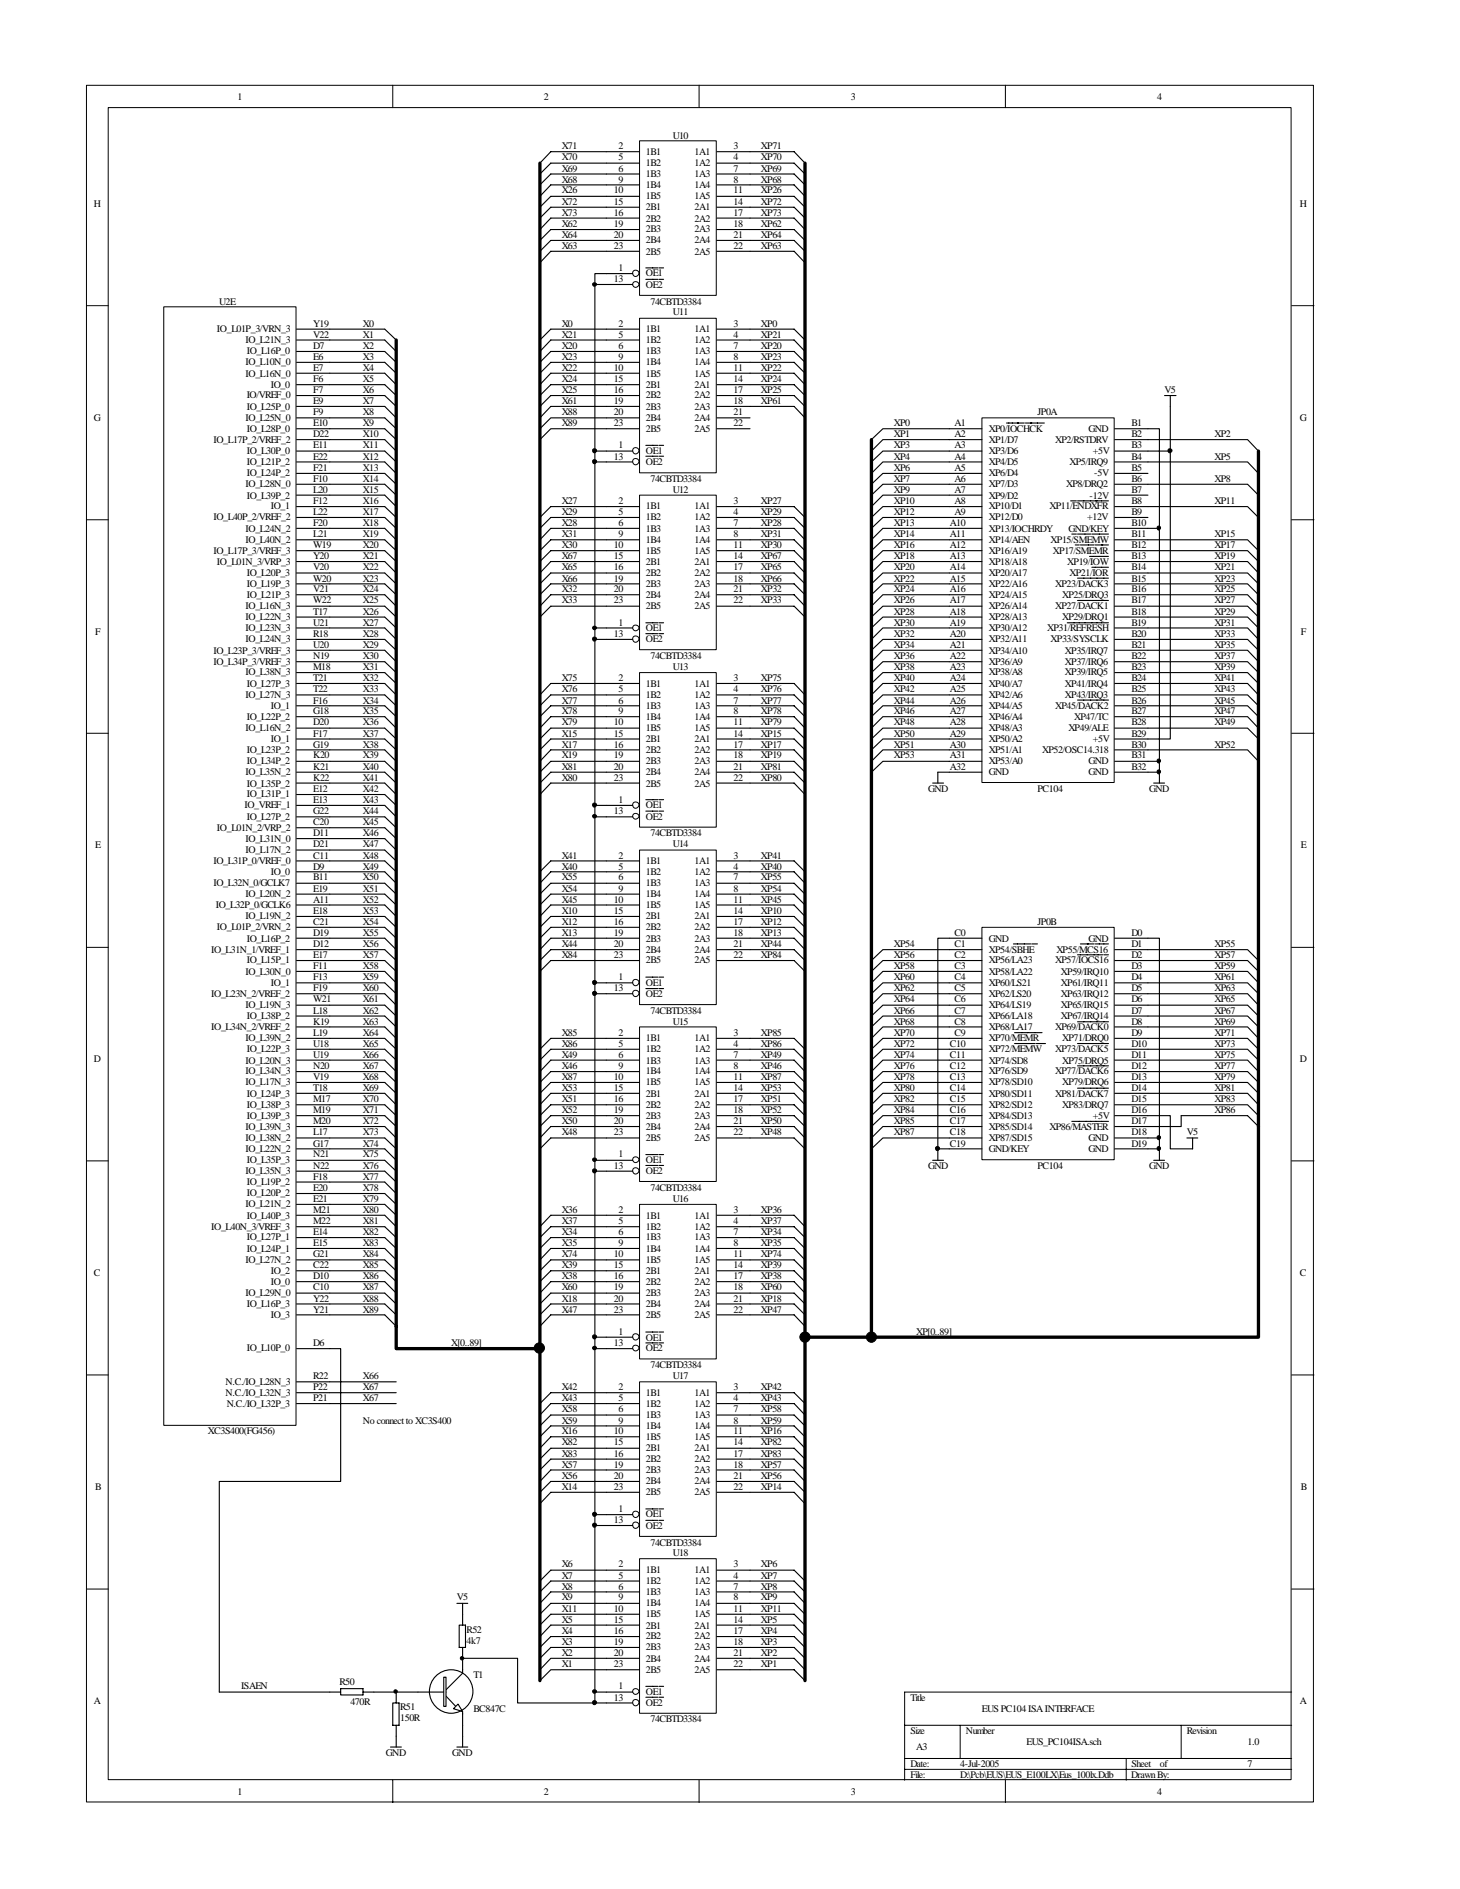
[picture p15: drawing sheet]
<svg xmlns="http://www.w3.org/2000/svg" width="216mm" height="279mm" viewBox="0 0 216 279" stroke-linecap="round" stroke-linejoin="round" font-family="sans-serif">
<defs><g id="words">
<g font-size="1.5">
<text x="35.1" y="14.7">1</text>
<text x="80.4" y="14.7">2</text>
<text x="125.8" y="14.7">3</text>
<text x="171.1" y="14.7">4</text>
<text x="83.1" y="23.7">X70</text>
<text x="83.1" y="22.1">X71</text>
<text x="91.4" y="22.1">2</text>
<text x="91.4" y="23.7">5</text>
<text x="95.5" y="22.9">1B1</text>
<text x="99.5" y="20.5">U10</text>
<text x="102.7" y="22.9">1A1</text>
<text x="108.5" y="22.1">3</text>
<text x="108.5" y="23.7">4</text>
<text x="112.5" y="23.7">XP70</text>
<text x="112.5" y="22.1">XP71</text>
<text x="83.1" y="28.6">X26</text>
<text x="83.1" y="27">X68</text>
<text x="83.1" y="25.4">X69</text>
<text x="90.8" y="28.6">10</text>
<text x="91.4" y="25.4">6</text>
<text x="91.4" y="27">9</text>
<text x="95.5" y="24.6">1B2</text>
<text x="95.5" y="26.2">1B3</text>
<text x="95.5" y="27.9">1B4</text>
<text x="95.5" y="29.5">1B5</text>
<text x="102.7" y="24.6">1A2</text>
<text x="102.7" y="26.2">1A3</text>
<text x="102.7" y="27.9">1A4</text>
<text x="102.7" y="29.5">1A5</text>
<text x="108.5" y="25.4">7</text>
<text x="108.5" y="27">8</text>
<text x="108.5" y="28.6">11</text>
<text x="112.5" y="28.6">XP26</text>
<text x="112.5" y="27">XP68</text>
<text x="112.5" y="25.4">XP69</text>
<text x="13.9" y="30.6">H</text>
<text x="83.1" y="33.5">X62</text>
<text x="83.1" y="35.2">X64</text>
<text x="83.1" y="30.3">X72</text>
<text x="83.1" y="31.9">X73</text>
<text x="90.8" y="35.2">20</text>
<text x="90.8" y="33.5">19</text>
<text x="90.8" y="31.9">16</text>
<text x="90.8" y="30.3">15</text>
<text x="95.5" y="36">2B4</text>
<text x="95.5" y="34.4">2B3</text>
<text x="95.5" y="32.8">2B2</text>
<text x="95.5" y="31.1">2B1</text>
<text x="102.7" y="36">2A4</text>
<text x="102.7" y="34.4">2A3</text>
<text x="102.7" y="32.8">2A2</text>
<text x="102.7" y="31.1">2A1</text>
<text x="108.5" y="35.2">21</text>
<text x="108.5" y="33.5">18</text>
<text x="108.5" y="31.9">17</text>
<text x="108.5" y="30.3">14</text>
<text x="112.5" y="33.5">XP62</text>
<text x="112.5" y="35.2">XP64</text>
<text x="112.5" y="30.3">XP72</text>
<text x="112.5" y="31.9">XP73</text>
<text x="192.2" y="30.6">H</text>
<text x="83.1" y="36.8">X63</text>
<text x="90.8" y="36.8">23</text>
<text x="90.8" y="41.7">13</text>
<text x="91.4" y="40.1">1</text>
<text x="95.5" y="37.7">2B5</text>
<text x="95.5" y="40.9">OE1</text>
<text x="102.7" y="37.7">2A5</text>
<text x="108.5" y="36.8">22</text>
<text x="112.5" y="36.8">XP63</text>
<text x="32.4" y="45">U2E</text>
<text x="95.5" y="42.6">OE2</text>
<text x="96.2" y="45">74CBTD3384</text>
<text x="99.5" y="46.7">U11</text>
<text x="32.1" y="49.1">IO_L01P_3/VRN_3</text>
<text x="36.3" y="50.8">IO_L21N_3</text>
<text x="36.5" y="52.4">IO_L16P_0</text>
<text x="46.3" y="50">V22</text>
<text x="46.3" y="53.3">E6</text>
<text x="46.3" y="48.3">Y19</text>
<text x="46.3" y="51.6">D7</text>
<text x="53.7" y="48.3">X0</text>
<text x="53.7" y="50">X1</text>
<text x="53.7" y="51.6">X2</text>
<text x="53.7" y="53.3">X3</text>
<text x="83.1" y="48.3">X0</text>
<text x="83.1" y="51.6">X20</text>
<text x="83.1" y="50">X21</text>
<text x="83.1" y="53.3">X23</text>
<text x="91.4" y="48.3">2</text>
<text x="91.4" y="50">5</text>
<text x="91.4" y="51.6">6</text>
<text x="91.4" y="53.3">9</text>
<text x="95.5" y="49.1">1B1</text>
<text x="95.5" y="50.8">1B2</text>
<text x="95.5" y="52.4">1B3</text>
<text x="102.7" y="49.1">1A1</text>
<text x="102.7" y="50.8">1A2</text>
<text x="102.7" y="52.4">1A3</text>
<text x="108.5" y="48.3">3</text>
<text x="108.5" y="50">4</text>
<text x="108.5" y="51.6">7</text>
<text x="108.5" y="53.3">8</text>
<text x="112.5" y="51.6">XP20</text>
<text x="112.5" y="50">XP21</text>
<text x="112.5" y="53.3">XP23</text>
<text x="112.5" y="48.3">XP0</text>
<text x="36.3" y="54">IO_L10N_0</text>
<text x="36.3" y="55.7">IO_L16N_0</text>
<text x="36.5" y="58.9">IO/VREF_0</text>
<text x="40" y="57.3">IO_0</text>
<text x="46.3" y="56.5">F6</text>
<text x="46.3" y="54.9">E7</text>
<text x="46.3" y="58.2">F7</text>
<text x="46.3" y="59.8">E9</text>
<text x="53.7" y="54.9">X4</text>
<text x="53.7" y="56.5">X5</text>
<text x="53.7" y="58.2">X6</text>
<text x="53.7" y="59.8">X7</text>
<text x="83.1" y="54.9">X22</text>
<text x="83.1" y="56.5">X24</text>
<text x="83.1" y="58.2">X25</text>
<text x="83.1" y="59.8">X61</text>
<text x="90.8" y="59.8">19</text>
<text x="90.8" y="58.2">16</text>
<text x="90.8" y="54.9">10</text>
<text x="90.8" y="56.5">15</text>
<text x="95.5" y="54">1B4</text>
<text x="95.5" y="58.9">2B2</text>
<text x="95.5" y="55.7">1B5</text>
<text x="95.5" y="57.3">2B1</text>
<text x="102.7" y="54">1A4</text>
<text x="102.7" y="58.9">2A2</text>
<text x="102.7" y="55.7">1A5</text>
<text x="102.7" y="57.3">2A1</text>
<text x="108.5" y="59.8">18</text>
<text x="108.5" y="58.2">17</text>
<text x="108.5" y="54.9">11</text>
<text x="108.5" y="56.5">14</text>
<text x="112.5" y="54.9">XP22</text>
<text x="112.5" y="56.5">XP24</text>
<text x="112.5" y="58.2">XP25</text>
<text x="112.5" y="59.8">XP61</text>
<text x="172.2" y="58.2">V5</text>
<text x="13.9" y="62.2">G</text>
<text x="31.6" y="65.5">IO_L17P_2/VREF_2</text>
<text x="36.3" y="62.2">IO_L25N_0</text>
<text x="36.5" y="60.6">IO_L25P_0</text>
<text x="36.5" y="63.8">IO_L28P_0</text>
<text x="46.3" y="61.4">F9</text>
<text x="46.3" y="64.7">D22</text>
<text x="46.3" y="63.1">E10</text>
<text x="53.7" y="61.4">X8</text>
<text x="53.7" y="63.1">X9</text>
<text x="53.7" y="64.7">X10</text>
<text x="83.1" y="61.4">X88</text>
<text x="83.1" y="63.1">X89</text>
<text x="90.8" y="63.1">23</text>
<text x="90.8" y="61.4">20</text>
<text x="95.5" y="63.8">2B5</text>
<text x="95.5" y="62.2">2B4</text>
<text x="95.5" y="60.6">2B3</text>
<text x="102.7" y="63.8">2A5</text>
<text x="102.7" y="62.2">2A4</text>
<text x="102.7" y="60.6">2A3</text>
<text x="108.5" y="63.1">22</text>
<text x="108.5" y="61.4">21</text>
<text x="132.2" y="63.1">XP0</text>
<text x="132.2" y="64.7">XP1</text>
<text x="141.1" y="63.1">A1</text>
<text x="141.1" y="64.7">A2</text>
<text x="146.2" y="63.8">XP0/IOCHCK</text>
<text x="146.2" y="65.5">XP1/D7</text>
<text x="153.4" y="61.4">JP0A</text>
<text x="156" y="65.5">XP2/RSTDRV</text>
<text x="161" y="63.8">GND</text>
<text x="167.3" y="64.7">B2</text>
<text x="167.3" y="63.1">B1</text>
<text x="179.6" y="64.7">XP2</text>
<text x="192.2" y="62.2">G</text>
<text x="36.5" y="67.1">IO_L30P_0</text>
<text x="36.5" y="68.7">IO_L21P_2</text>
<text x="36.5" y="70.4">IO_L24P_2</text>
<text x="46.3" y="71.3">F10</text>
<text x="46.3" y="66.3">E11</text>
<text x="46.3" y="68">E22</text>
<text x="46.3" y="69.6">F21</text>
<text x="53.7" y="66.3">X11</text>
<text x="53.7" y="68">X12</text>
<text x="53.7" y="69.6">X13</text>
<text x="53.7" y="71.3">X14</text>
<text x="90.8" y="68">13</text>
<text x="91.4" y="66.3">1</text>
<text x="95.5" y="67.1">OE1</text>
<text x="95.5" y="68.7">OE2</text>
<text x="96.2" y="71.3">74CBTD3384</text>
<text x="132.2" y="66.3">XP3</text>
<text x="132.2" y="68">XP4</text>
<text x="132.2" y="69.6">XP6</text>
<text x="132.2" y="71.3">XP7</text>
<text x="141.1" y="66.3">A3</text>
<text x="141.1" y="68">A4</text>
<text x="141.1" y="69.6">A5</text>
<text x="141.1" y="71.3">A6</text>
<text x="146.2" y="67.1">XP3/D6</text>
<text x="146.2" y="68.7">XP4/D5</text>
<text x="146.2" y="70.4">XP6/D4</text>
<text x="158.2" y="68.7">XP5/IRQ9</text>
<text x="161.6" y="67.1">+5V</text>
<text x="161.8" y="70.4">-5V</text>
<text x="167.3" y="66.3">B3</text>
<text x="167.3" y="69.6">B5</text>
<text x="167.3" y="71.3">B6</text>
<text x="167.3" y="68">B4</text>
<text x="179.6" y="68">XP5</text>
<text x="179.6" y="71.3">XP8</text>
<text x="31.6" y="77">IO_L40P_2/VREF_2</text>
<text x="36.3" y="72.1">IO_L28N_0</text>
<text x="36.5" y="73.7">IO_L39P_2</text>
<text x="40" y="75.4">IO_1</text>
<text x="46.3" y="74.5">F12</text>
<text x="46.3" y="77.8">F20</text>
<text x="46.3" y="76.2">L22</text>
<text x="46.3" y="72.9">L20</text>
<text x="53.7" y="72.9">X15</text>
<text x="53.7" y="74.5">X16</text>
<text x="53.7" y="76.2">X17</text>
<text x="53.7" y="77.8">X18</text>
<text x="83.1" y="74.5">X27</text>
<text x="83.1" y="77.8">X28</text>
<text x="83.1" y="76.2">X29</text>
<text x="91.4" y="74.5">2</text>
<text x="91.4" y="76.2">5</text>
<text x="91.4" y="77.8">6</text>
<text x="95.5" y="75.4">1B1</text>
<text x="95.5" y="77">1B2</text>
<text x="99.5" y="72.9">U12</text>
<text x="102.7" y="75.4">1A1</text>
<text x="102.7" y="77">1A2</text>
<text x="108.5" y="74.5">3</text>
<text x="108.5" y="76.2">4</text>
<text x="108.5" y="77.8">7</text>
<text x="112.5" y="74.5">XP27</text>
<text x="112.5" y="77.8">XP28</text>
<text x="112.5" y="76.2">XP29</text>
<text x="132.2" y="72.9">XP9</text>
<text x="132.2" y="74.5">XP10</text>
<text x="132.2" y="76.2">XP12</text>
<text x="132.2" y="77.8">XP13</text>
<text x="140.5" y="77.8">A10</text>
<text x="141.1" y="72.9">A7</text>
<text x="141.1" y="74.5">A8</text>
<text x="141.1" y="76.2">A9</text>
<text x="146.2" y="72.1">XP7/D3</text>
<text x="146.2" y="73.7">XP9/D2</text>
<text x="146.2" y="75.4">XP10/D1</text>
<text x="146.2" y="77">XP12/D0</text>
<text x="155.2" y="75.4">XP11/ENDXFR</text>
<text x="157.6" y="72.1">XP8/DRQ2</text>
<text x="160.8" y="77">+12V</text>
<text x="161.1" y="73.7">-12V</text>
<text x="167.3" y="72.9">B7</text>
<text x="167.3" y="76.2">B9</text>
<text x="167.3" y="77.8">B10</text>
<text x="167.3" y="74.5">B8</text>
<text x="179.6" y="74.5">XP11</text>
<text x="31.6" y="81.9">IO_L17P_3/VREF_3</text>
<text x="32.1" y="83.6">IO_L01N_3/VRP_3</text>
<text x="36.3" y="78.7">IO_L24N_2</text>
<text x="36.3" y="80.3">IO_L40N_2</text>
<text x="46.3" y="79.4">L21</text>
<text x="46.3" y="81.1">W19</text>
<text x="46.3" y="82.7">Y20</text>
<text x="53.7" y="79.4">X19</text>
<text x="53.7" y="81.1">X20</text>
<text x="53.7" y="82.7">X21</text>
<text x="83.1" y="81.1">X30</text>
<text x="83.1" y="79.4">X31</text>
<text x="83.1" y="82.7">X67</text>
<text x="90.8" y="81.1">10</text>
<text x="90.8" y="82.7">15</text>
<text x="91.4" y="79.4">9</text>
<text x="95.5" y="78.7">1B3</text>
<text x="95.5" y="80.3">1B4</text>
<text x="95.5" y="81.9">1B5</text>
<text x="95.5" y="83.6">2B1</text>
<text x="102.7" y="78.7">1A3</text>
<text x="102.7" y="80.3">1A4</text>
<text x="102.7" y="81.9">1A5</text>
<text x="102.7" y="83.6">2A1</text>
<text x="108.5" y="79.4">8</text>
<text x="108.5" y="81.1">11</text>
<text x="108.5" y="82.7">14</text>
<text x="112.5" y="81.1">XP30</text>
<text x="112.5" y="79.4">XP31</text>
<text x="112.5" y="82.7">XP67</text>
<text x="132.2" y="79.4">XP14</text>
<text x="132.2" y="81.1">XP16</text>
<text x="132.2" y="82.7">XP18</text>
<text x="140.5" y="79.4">A11</text>
<text x="140.5" y="81.1">A12</text>
<text x="140.5" y="82.7">A13</text>
<text x="146.2" y="78.7">XP13/IOCHRDY</text>
<text x="146.2" y="80.3">XP14/AEN</text>
<text x="146.2" y="81.9">XP16/A19</text>
<text x="146.2" y="83.6">XP18/A18</text>
<text x="155.4" y="80.3">XP15/SMEMW</text>
<text x="155.7" y="81.9">XP17/SMEMR</text>
<text x="157.8" y="83.6">XP19/IOW</text>
<text x="158" y="78.7">GND/KEY</text>
<text x="167.3" y="79.4">B11</text>
<text x="167.3" y="82.7">B13</text>
<text x="167.3" y="81.1">B12</text>
<text x="179.6" y="79.4">XP15</text>
<text x="179.6" y="81.1">XP17</text>
<text x="179.6" y="82.7">XP19</text>
<text x="36.5" y="85.2">IO_L20P_3</text>
<text x="36.5" y="86.8">IO_L19P_3</text>
<text x="36.5" y="88.5">IO_L21P_3</text>
<text x="46.3" y="89.2">W22</text>
<text x="46.3" y="84.3">V20</text>
<text x="46.3" y="86">W20</text>
<text x="46.3" y="87.6">V21</text>
<text x="53.7" y="84.3">X22</text>
<text x="53.7" y="86">X23</text>
<text x="53.7" y="87.6">X24</text>
<text x="53.7" y="89.2">X25</text>
<text x="83.1" y="87.6">X32</text>
<text x="83.1" y="89.2">X33</text>
<text x="83.1" y="84.3">X65</text>
<text x="83.1" y="86">X66</text>
<text x="90.8" y="89.2">23</text>
<text x="90.8" y="87.6">20</text>
<text x="90.8" y="86">19</text>
<text x="90.8" y="84.3">16</text>
<text x="95.5" y="88.5">2B4</text>
<text x="95.5" y="86.8">2B3</text>
<text x="95.5" y="85.2">2B2</text>
<text x="102.7" y="88.5">2A4</text>
<text x="102.7" y="86.8">2A3</text>
<text x="102.7" y="85.2">2A2</text>
<text x="108.5" y="89.2">22</text>
<text x="108.5" y="87.6">21</text>
<text x="108.5" y="86">18</text>
<text x="108.5" y="84.3">17</text>
<text x="112.5" y="87.6">XP32</text>
<text x="112.5" y="89.2">XP33</text>
<text x="112.5" y="84.3">XP65</text>
<text x="112.5" y="86">XP66</text>
<text x="132.2" y="84.3">XP20</text>
<text x="132.2" y="86">XP22</text>
<text x="132.2" y="87.6">XP24</text>
<text x="132.2" y="89.2">XP26</text>
<text x="140.5" y="84.3">A14</text>
<text x="140.5" y="86">A15</text>
<text x="140.5" y="87.6">A16</text>
<text x="140.5" y="89.2">A17</text>
<text x="146.2" y="85.2">XP20/A17</text>
<text x="146.2" y="86.8">XP22/A16</text>
<text x="146.2" y="88.5">XP24/A15</text>
<text x="156" y="86.8">XP23/DACK3</text>
<text x="157.1" y="88.5">XP25/DRQ3</text>
<text x="158.2" y="85.2">XP21/IOR</text>
<text x="167.3" y="86">B15</text>
<text x="167.3" y="89.2">B17</text>
<text x="167.3" y="87.6">B16</text>
<text x="167.3" y="84.3">B14</text>
<text x="179.6" y="84.3">XP21</text>
<text x="179.6" y="86">XP23</text>
<text x="179.6" y="87.6">XP25</text>
<text x="179.6" y="89.2">XP27</text>
<text x="14.1" y="93.9">F</text>
<text x="36.3" y="90.1">IO_L16N_3</text>
<text x="36.3" y="91.7">IO_L22N_3</text>
<text x="36.3" y="93.4">IO_L23N_3</text>
<text x="36.3" y="95">IO_L24N_3</text>
<text x="46.3" y="90.9">T17</text>
<text x="46.3" y="92.5">U21</text>
<text x="46.3" y="94.1">R18</text>
<text x="46.3" y="95.8">U20</text>
<text x="53.7" y="90.9">X26</text>
<text x="53.7" y="92.5">X27</text>
<text x="53.7" y="94.1">X28</text>
<text x="53.7" y="95.8">X29</text>
<text x="90.8" y="94.1">13</text>
<text x="91.4" y="92.5">1</text>
<text x="95.5" y="90.1">2B5</text>
<text x="95.5" y="93.4">OE1</text>
<text x="95.5" y="95">OE2</text>
<text x="102.7" y="90.1">2A5</text>
<text x="132.2" y="90.9">XP28</text>
<text x="132.2" y="92.5">XP30</text>
<text x="132.2" y="94.1">XP32</text>
<text x="132.2" y="95.8">XP34</text>
<text x="140.5" y="90.9">A18</text>
<text x="140.5" y="92.5">A19</text>
<text x="140.5" y="94.1">A20</text>
<text x="140.5" y="95.8">A21</text>
<text x="146.2" y="90.1">XP26/A14</text>
<text x="146.2" y="91.7">XP28/A13</text>
<text x="146.2" y="93.4">XP30/A12</text>
<text x="146.2" y="95">XP32/A11</text>
<text x="154.9" y="93.4">XP31/REFRESH</text>
<text x="155.4" y="95">XP33/SYSCLK</text>
<text x="156" y="90.1">XP27/DACK1</text>
<text x="157.1" y="91.7">XP29/DRQ1</text>
<text x="167.3" y="94.1">B20</text>
<text x="167.3" y="95.8">B21</text>
<text x="167.3" y="90.9">B18</text>
<text x="167.3" y="92.5">B19</text>
<text x="179.6" y="90.9">XP29</text>
<text x="179.6" y="92.5">XP31</text>
<text x="179.6" y="94.1">XP33</text>
<text x="179.6" y="95.8">XP35</text>
<text x="192.4" y="93.9">F</text>
<text x="31.6" y="96.7">IO_L23P_3/VREF_3</text>
<text x="31.6" y="98.3">IO_L34P_3/VREF_3</text>
<text x="36.3" y="99.9">IO_L38N_3</text>
<text x="36.5" y="101.6">IO_L27P_3</text>
<text x="46.3" y="99.1">M18</text>
<text x="46.3" y="97.5">N19</text>
<text x="46.3" y="100.8">T21</text>
<text x="53.7" y="97.5">X30</text>
<text x="53.7" y="99.1">X31</text>
<text x="53.7" y="100.8">X32</text>
<text x="83.1" y="100.8">X75</text>
<text x="91.4" y="100.8">2</text>
<text x="95.5" y="101.6">1B1</text>
<text x="96.2" y="97.5">74CBTD3384</text>
<text x="99.5" y="99.1">U13</text>
<text x="102.7" y="101.6">1A1</text>
<text x="108.5" y="100.8">3</text>
<text x="112.5" y="100.8">XP75</text>
<text x="132.2" y="97.5">XP36</text>
<text x="132.2" y="99.1">XP38</text>
<text x="132.2" y="100.8">XP40</text>
<text x="140.5" y="97.5">A22</text>
<text x="140.5" y="99.1">A23</text>
<text x="140.5" y="100.8">A24</text>
<text x="146.2" y="96.7">XP34/A10</text>
<text x="146.2" y="98.3">XP36/A9</text>
<text x="146.2" y="99.9">XP38/A8</text>
<text x="146.2" y="101.6">XP40/A7</text>
<text x="157.5" y="96.7">XP35/IRQ7</text>
<text x="157.5" y="98.3">XP37/IRQ6</text>
<text x="157.5" y="99.9">XP39/IRQ5</text>
<text x="157.5" y="101.6">XP41/IRQ4</text>
<text x="167.3" y="97.5">B22</text>
<text x="167.3" y="99.1">B23</text>
<text x="167.3" y="100.8">B24</text>
<text x="179.6" y="97.5">XP37</text>
<text x="179.6" y="99.1">XP39</text>
<text x="179.6" y="100.8">XP41</text>
<text x="36.3" y="103.2">IO_L27N_3</text>
<text x="36.5" y="106.5">IO_L22P_2</text>
<text x="40" y="104.8">IO_1</text>
<text x="46.3" y="104.1">F16</text>
<text x="46.3" y="102.4">T22</text>
<text x="46.3" y="107.3">D20</text>
<text x="46.3" y="105.7">G18</text>
<text x="53.7" y="102.4">X33</text>
<text x="53.7" y="104.1">X34</text>
<text x="53.7" y="105.7">X35</text>
<text x="53.7" y="107.3">X36</text>
<text x="83.1" y="102.4">X76</text>
<text x="83.1" y="104.1">X77</text>
<text x="83.1" y="105.7">X78</text>
<text x="83.1" y="107.3">X79</text>
<text x="90.8" y="107.3">10</text>
<text x="91.4" y="102.4">5</text>
<text x="91.4" y="104.1">6</text>
<text x="91.4" y="105.7">9</text>
<text x="95.5" y="103.2">1B2</text>
<text x="95.5" y="104.8">1B3</text>
<text x="95.5" y="106.5">1B4</text>
<text x="102.7" y="103.2">1A2</text>
<text x="102.7" y="104.8">1A3</text>
<text x="102.7" y="106.5">1A4</text>
<text x="108.5" y="102.4">4</text>
<text x="108.5" y="104.1">7</text>
<text x="108.5" y="105.7">8</text>
<text x="108.5" y="107.3">11</text>
<text x="112.5" y="102.4">XP76</text>
<text x="112.5" y="104.1">XP77</text>
<text x="112.5" y="105.7">XP78</text>
<text x="112.5" y="107.3">XP79</text>
<text x="132.2" y="102.4">XP42</text>
<text x="132.2" y="104.1">XP44</text>
<text x="132.2" y="105.7">XP46</text>
<text x="132.2" y="107.3">XP48</text>
<text x="140.5" y="102.4">A25</text>
<text x="140.5" y="104.1">A26</text>
<text x="140.5" y="105.7">A27</text>
<text x="140.5" y="107.3">A28</text>
<text x="146.2" y="103.2">XP42/A6</text>
<text x="146.2" y="104.8">XP44/A5</text>
<text x="146.2" y="106.5">XP46/A4</text>
<text x="156" y="104.8">XP45/DACK2</text>
<text x="157.5" y="103.2">XP43/IRQ3</text>
<text x="158.8" y="106.5">XP47/TC</text>
<text x="167.3" y="105.7">B27</text>
<text x="167.3" y="102.4">B25</text>
<text x="167.3" y="104.1">B26</text>
<text x="167.3" y="107.3">B28</text>
<text x="179.6" y="102.4">XP43</text>
<text x="179.6" y="104.1">XP45</text>
<text x="179.6" y="105.7">XP47</text>
<text x="179.6" y="107.3">XP49</text>
<text x="36.3" y="108.1">IO_L16N_2</text>
<text x="36.5" y="111.4">IO_L23P_2</text>
<text x="36.5" y="113">IO_L34P_2</text>
<text x="40" y="109.7">IO_1</text>
<text x="46.3" y="109">F17</text>
<text x="46.3" y="113.9">K21</text>
<text x="46.3" y="110.6">G19</text>
<text x="46.3" y="112.2">K20</text>
<text x="53.7" y="109">X37</text>
<text x="53.7" y="110.6">X38</text>
<text x="53.7" y="112.2">X39</text>
<text x="53.7" y="113.9">X40</text>
<text x="83.1" y="109">X15</text>
<text x="83.1" y="110.6">X17</text>
<text x="83.1" y="112.2">X19</text>
<text x="83.1" y="113.9">X81</text>
<text x="90.8" y="113.9">20</text>
<text x="90.8" y="112.2">19</text>
<text x="90.8" y="110.6">16</text>
<text x="90.8" y="109">15</text>
<text x="95.5" y="113">2B3</text>
<text x="95.5" y="111.4">2B2</text>
<text x="95.5" y="108.1">1B5</text>
<text x="95.5" y="109.7">2B1</text>
<text x="102.7" y="113">2A3</text>
<text x="102.7" y="111.4">2A2</text>
<text x="102.7" y="108.1">1A5</text>
<text x="102.7" y="109.7">2A1</text>
<text x="108.5" y="113.9">21</text>
<text x="108.5" y="112.2">18</text>
<text x="108.5" y="110.6">17</text>
<text x="108.5" y="109">14</text>
<text x="112.5" y="109">XP15</text>
<text x="112.5" y="110.6">XP17</text>
<text x="112.5" y="112.2">XP19</text>
<text x="112.5" y="113.9">XP81</text>
<text x="132.2" y="112.2">XP53</text>
<text x="132.2" y="109">XP50</text>
<text x="132.2" y="110.6">XP51</text>
<text x="140.5" y="109">A29</text>
<text x="140.5" y="110.6">A30</text>
<text x="140.5" y="112.2">A31</text>
<text x="140.5" y="113.9">A32</text>
<text x="146.2" y="108.1">XP48/A3</text>
<text x="146.2" y="109.7">XP50/A2</text>
<text x="146.2" y="111.4">XP51/A1</text>
<text x="146.2" y="113">XP53/A0</text>
<text x="154.1" y="111.4">XP52/OSC14.318</text>
<text x="158" y="108.1">XP49/ALE</text>
<text x="161" y="113">GND</text>
<text x="161.6" y="109.7">+5V</text>
<text x="167.3" y="109">B29</text>
<text x="167.3" y="110.6">B30</text>
<text x="167.3" y="112.2">B31</text>
<text x="167.3" y="113.9">B32</text>
<text x="179.6" y="110.6">XP52</text>
<text x="36.2" y="119.5">IO_VREF_1</text>
<text x="36.3" y="114.6">IO_L35N_2</text>
<text x="36.5" y="116.3">IO_L35P_2</text>
<text x="36.5" y="117.9">IO_L31P_1</text>
<text x="46.3" y="115.5">K22</text>
<text x="46.3" y="117.1">E12</text>
<text x="46.3" y="118.8">E13</text>
<text x="53.7" y="115.5">X41</text>
<text x="53.7" y="117.1">X42</text>
<text x="53.7" y="118.8">X43</text>
<text x="83.1" y="115.5">X80</text>
<text x="90.8" y="115.5">23</text>
<text x="91.4" y="118.8">1</text>
<text x="95.5" y="116.3">2B5</text>
<text x="95.5" y="114.6">2B4</text>
<text x="95.5" y="119.5">OE1</text>
<text x="102.7" y="116.3">2A5</text>
<text x="102.7" y="114.6">2A4</text>
<text x="108.5" y="115.5">22</text>
<text x="112.5" y="115.5">XP80</text>
<text x="137.2" y="117.1">GND</text>
<text x="146.2" y="114.6">GND</text>
<text x="153.4" y="117.1">PC104</text>
<text x="161" y="114.6">GND</text>
<text x="169.9" y="117.1">GND</text>
<text x="14.1" y="125.5">E</text>
<text x="32.1" y="122.9">IO_L01N_2/VRP_2</text>
<text x="36.3" y="124.5">IO_L31N_0</text>
<text x="36.5" y="121.2">IO_L27P_2</text>
<text x="46.3" y="123.7">D11</text>
<text x="46.3" y="125.3">D21</text>
<text x="46.3" y="122.1">C20</text>
<text x="46.3" y="120.4">G22</text>
<text x="53.7" y="120.4">X44</text>
<text x="53.7" y="122.1">X45</text>
<text x="53.7" y="123.7">X46</text>
<text x="53.7" y="125.3">X47</text>
<text x="90.8" y="120.4">13</text>
<text x="95.5" y="121.2">OE2</text>
<text x="96.2" y="123.7">74CBTD3384</text>
<text x="99.5" y="125.3">U14</text>
<text x="192.4" y="125.5">E</text>
<text x="31.6" y="127.8">IO_L31P_0/VREF_0</text>
<text x="31.6" y="131.1">IO_L32N_0/GCLK7</text>
<text x="36.3" y="126.2">IO_L17N_2</text>
<text x="40" y="129.5">IO_0</text>
<text x="46.3" y="128.6">D9</text>
<text x="46.3" y="131.9">E19</text>
<text x="46.3" y="127">C11</text>
<text x="46.3" y="130.2">B11</text>
<text x="53.7" y="127">X48</text>
<text x="53.7" y="128.6">X49</text>
<text x="53.7" y="130.2">X50</text>
<text x="53.7" y="131.9">X51</text>
<text x="83.1" y="128.6">X40</text>
<text x="83.1" y="127">X41</text>
<text x="83.1" y="131.9">X54</text>
<text x="83.1" y="130.2">X55</text>
<text x="91.4" y="127">2</text>
<text x="91.4" y="128.6">5</text>
<text x="91.4" y="130.2">6</text>
<text x="91.4" y="131.9">9</text>
<text x="95.5" y="127.8">1B1</text>
<text x="95.5" y="129.5">1B2</text>
<text x="95.5" y="131.1">1B3</text>
<text x="102.7" y="127.8">1A1</text>
<text x="102.7" y="129.5">1A2</text>
<text x="102.7" y="131.1">1A3</text>
<text x="108.5" y="127">3</text>
<text x="108.5" y="128.6">4</text>
<text x="108.5" y="130.2">7</text>
<text x="108.5" y="131.9">8</text>
<text x="112.5" y="128.6">XP40</text>
<text x="112.5" y="127">XP41</text>
<text x="112.5" y="131.9">XP54</text>
<text x="112.5" y="130.2">XP55</text>
<text x="31.9" y="134.4">IO_L32P_0/GCLK6</text>
<text x="32.1" y="137.6">IO_L01P_2/VRN_2</text>
<text x="36.3" y="132.7">IO_L20N_2</text>
<text x="36.3" y="136">IO_L19N_2</text>
<text x="46.3" y="135.1">E18</text>
<text x="46.3" y="136.8">C21</text>
<text x="46.3" y="133.5">A11</text>
<text x="53.7" y="133.5">X52</text>
<text x="53.7" y="135.1">X53</text>
<text x="53.7" y="136.8">X54</text>
<text x="83.1" y="135.1">X10</text>
<text x="83.1" y="136.8">X12</text>
<text x="83.1" y="133.5">X45</text>
<text x="90.8" y="136.8">16</text>
<text x="90.8" y="133.5">10</text>
<text x="90.8" y="135.1">15</text>
<text x="95.5" y="132.7">1B4</text>
<text x="95.5" y="137.6">2B2</text>
<text x="95.5" y="134.4">1B5</text>
<text x="95.5" y="136">2B1</text>
<text x="102.7" y="132.7">1A4</text>
<text x="102.7" y="137.6">2A2</text>
<text x="102.7" y="134.4">1A5</text>
<text x="102.7" y="136">2A1</text>
<text x="108.5" y="136.8">17</text>
<text x="108.5" y="133.5">11</text>
<text x="108.5" y="135.1">14</text>
<text x="112.5" y="135.1">XP10</text>
<text x="112.5" y="136.8">XP12</text>
<text x="112.5" y="133.5">XP45</text>
<text x="153.4" y="136.8">JP0B</text>
<text x="31.2" y="140.9">IO_L31N_1/VREF_1</text>
<text x="36.5" y="139.3">IO_L16P_2</text>
<text x="36.5" y="142.5">IO_L15P_1</text>
<text x="46.3" y="143.3">F11</text>
<text x="46.3" y="140">D12</text>
<text x="46.3" y="138.4">D19</text>
<text x="46.3" y="141.7">E17</text>
<text x="53.7" y="138.4">X55</text>
<text x="53.7" y="140">X56</text>
<text x="53.7" y="141.7">X57</text>
<text x="53.7" y="143.3">X58</text>
<text x="83.1" y="138.4">X13</text>
<text x="83.1" y="140">X44</text>
<text x="83.1" y="141.7">X84</text>
<text x="90.8" y="141.7">23</text>
<text x="90.8" y="140">20</text>
<text x="90.8" y="138.4">19</text>
<text x="95.5" y="142.5">2B5</text>
<text x="95.5" y="140.9">2B4</text>
<text x="95.5" y="139.3">2B3</text>
<text x="102.7" y="142.5">2A5</text>
<text x="102.7" y="140.9">2A4</text>
<text x="102.7" y="139.3">2A3</text>
<text x="108.5" y="141.7">22</text>
<text x="108.5" y="140">21</text>
<text x="108.5" y="138.4">18</text>
<text x="112.5" y="138.4">XP13</text>
<text x="112.5" y="140">XP44</text>
<text x="112.5" y="141.7">XP84</text>
<text x="132.2" y="140">XP54</text>
<text x="132.2" y="141.7">XP56</text>
<text x="132.2" y="143.3">XP58</text>
<text x="141.1" y="138.4">C0</text>
<text x="141.1" y="140">C1</text>
<text x="141.1" y="141.7">C2</text>
<text x="141.1" y="143.3">C3</text>
<text x="146.2" y="139.3">GND</text>
<text x="146.2" y="140.9">XP54/SBHE</text>
<text x="146.2" y="142.5">XP56/LA23</text>
<text x="156" y="142.5">XP57/IOCS16</text>
<text x="156.2" y="140.9">XP55/MCS16</text>
<text x="161" y="139.3">GND</text>
<text x="167.3" y="143.3">D3</text>
<text x="167.3" y="141.7">D2</text>
<text x="167.3" y="138.4">D0</text>
<text x="167.3" y="140">D1</text>
<text x="179.6" y="140">XP55</text>
<text x="179.6" y="141.7">XP57</text>
<text x="179.6" y="143.3">XP59</text>
<text x="31.2" y="147.5">IO_L23N_2/VREF_2</text>
<text x="36.3" y="144.2">IO_L30N_0</text>
<text x="36.3" y="149.1">IO_L19N_3</text>
<text x="40" y="145.8">IO_1</text>
<text x="46.3" y="144.9">F13</text>
<text x="46.3" y="148.3">W21</text>
<text x="46.3" y="146.6">F19</text>
<text x="46.3" y="149.9">L18</text>
<text x="53.7" y="144.9">X59</text>
<text x="53.7" y="146.6">X60</text>
<text x="53.7" y="148.3">X61</text>
<text x="53.7" y="149.9">X62</text>
<text x="90.8" y="146.6">13</text>
<text x="91.4" y="144.9">1</text>
<text x="95.5" y="145.8">OE1</text>
<text x="95.5" y="147.5">OE2</text>
<text x="96.2" y="149.9">74CBTD3384</text>
<text x="132.2" y="144.9">XP60</text>
<text x="132.2" y="146.6">XP62</text>
<text x="132.2" y="148.3">XP64</text>
<text x="132.2" y="149.9">XP66</text>
<text x="141.1" y="144.9">C4</text>
<text x="141.1" y="146.6">C5</text>
<text x="141.1" y="148.3">C6</text>
<text x="141.1" y="149.9">C7</text>
<text x="146.2" y="144.2">XP58/LA22</text>
<text x="146.2" y="145.8">XP60/LS21</text>
<text x="146.2" y="147.5">XP62/LS20</text>
<text x="146.2" y="149.1">XP64/LS19</text>
<text x="156.9" y="144.2">XP59/IRQ10</text>
<text x="156.9" y="145.8">XP61/IRQ11</text>
<text x="156.9" y="147.5">XP63/IRQ12</text>
<text x="156.9" y="149.1">XP65/IRQ15</text>
<text x="167.3" y="144.9">D4</text>
<text x="167.3" y="146.6">D5</text>
<text x="167.3" y="148.3">D6</text>
<text x="167.3" y="149.9">D7</text>
<text x="179.6" y="144.9">XP61</text>
<text x="179.6" y="146.6">XP63</text>
<text x="179.6" y="148.3">XP65</text>
<text x="179.6" y="149.9">XP67</text>
<text x="31.2" y="152.4">IO_L34N_2/VREF_2</text>
<text x="36.3" y="154">IO_L39N_2</text>
<text x="36.5" y="150.7">IO_L38P_2</text>
<text x="36.5" y="155.6">IO_L22P_3</text>
<text x="46.3" y="153.2">L19</text>
<text x="46.3" y="151.6">K19</text>
<text x="46.3" y="154.9">U18</text>
<text x="53.7" y="151.6">X63</text>
<text x="53.7" y="153.2">X64</text>
<text x="53.7" y="154.9">X65</text>
<text x="83.1" y="153.2">X85</text>
<text x="83.1" y="154.9">X86</text>
<text x="91.4" y="153.2">2</text>
<text x="91.4" y="154.9">5</text>
<text x="95.5" y="154">1B1</text>
<text x="95.5" y="155.6">1B2</text>
<text x="99.5" y="151.6">U15</text>
<text x="102.7" y="154">1A1</text>
<text x="102.7" y="155.6">1A2</text>
<text x="108.5" y="153.2">3</text>
<text x="108.5" y="154.9">4</text>
<text x="112.5" y="153.2">XP85</text>
<text x="112.5" y="154.9">XP86</text>
<text x="132.2" y="151.6">XP68</text>
<text x="132.2" y="153.2">XP70</text>
<text x="132.2" y="154.9">XP72</text>
<text x="140.5" y="154.9">C10</text>
<text x="141.1" y="151.6">C8</text>
<text x="141.1" y="153.2">C9</text>
<text x="146.2" y="150.7">XP66/LA18</text>
<text x="146.2" y="152.4">XP68/LA17</text>
<text x="146.2" y="154">XP70/MEMR</text>
<text x="146.2" y="155.6">XP72/MEMW</text>
<text x="156" y="152.4">XP69/DACK0</text>
<text x="156" y="155.6">XP73/DACK5</text>
<text x="156.9" y="150.7">XP67/IRQ14</text>
<text x="157.1" y="154">XP71/DRQ0</text>
<text x="167.3" y="151.6">D8</text>
<text x="167.3" y="154.9">D10</text>
<text x="167.3" y="153.2">D9</text>
<text x="179.6" y="151.6">XP69</text>
<text x="179.6" y="153.2">XP71</text>
<text x="179.6" y="154.9">XP73</text>
<text x="13.9" y="157.1">D</text>
<text x="36.3" y="157.3">IO_L20N_3</text>
<text x="36.3" y="158.9">IO_L34N_3</text>
<text x="36.3" y="160.5">IO_L17N_3</text>
<text x="46.3" y="156.5">U19</text>
<text x="46.3" y="158.1">N20</text>
<text x="46.3" y="159.8">V19</text>
<text x="46.3" y="161.4">T18</text>
<text x="53.7" y="156.5">X66</text>
<text x="53.7" y="158.1">X67</text>
<text x="53.7" y="159.8">X68</text>
<text x="53.7" y="161.4">X69</text>
<text x="83.1" y="158.1">X46</text>
<text x="83.1" y="156.5">X49</text>
<text x="83.1" y="161.4">X53</text>
<text x="83.1" y="159.8">X87</text>
<text x="90.8" y="159.8">10</text>
<text x="90.8" y="161.4">15</text>
<text x="91.4" y="156.5">6</text>
<text x="91.4" y="158.1">9</text>
<text x="95.5" y="157.3">1B3</text>
<text x="95.5" y="158.9">1B4</text>
<text x="95.5" y="160.5">1B5</text>
<text x="102.7" y="157.3">1A3</text>
<text x="102.7" y="158.9">1A4</text>
<text x="102.7" y="160.5">1A5</text>
<text x="108.5" y="156.5">7</text>
<text x="108.5" y="158.1">8</text>
<text x="108.5" y="159.8">11</text>
<text x="108.5" y="161.4">14</text>
<text x="112.5" y="158.1">XP46</text>
<text x="112.5" y="156.5">XP49</text>
<text x="112.5" y="161.4">XP53</text>
<text x="112.5" y="159.8">XP87</text>
<text x="132.2" y="156.5">XP74</text>
<text x="132.2" y="158.1">XP76</text>
<text x="132.2" y="159.8">XP78</text>
<text x="132.2" y="161.4">XP80</text>
<text x="140.5" y="156.5">C11</text>
<text x="140.5" y="158.1">C12</text>
<text x="140.5" y="159.8">C13</text>
<text x="140.5" y="161.4">C14</text>
<text x="146.2" y="157.3">XP74/SD8</text>
<text x="146.2" y="158.9">XP76/SD9</text>
<text x="146.2" y="160.5">XP78/SD10</text>
<text x="156" y="158.9">XP77/DACK6</text>
<text x="157.1" y="157.3">XP75/DRQ5</text>
<text x="157.1" y="160.5">XP79/DRQ6</text>
<text x="167.3" y="158.1">D12</text>
<text x="167.3" y="161.4">D14</text>
<text x="167.3" y="156.5">D11</text>
<text x="167.3" y="159.8">D13</text>
<text x="179.6" y="156.5">XP75</text>
<text x="179.6" y="158.1">XP77</text>
<text x="179.6" y="159.8">XP79</text>
<text x="179.6" y="161.4">XP81</text>
<text x="192.2" y="157.1">D</text>
<text x="36.3" y="167.1">IO_L39N_3</text>
<text x="36.5" y="162.2">IO_L24P_3</text>
<text x="36.5" y="163.8">IO_L38P_3</text>
<text x="36.5" y="165.4">IO_L39P_3</text>
<text x="46.3" y="166.3">M20</text>
<text x="46.3" y="167.9">L17</text>
<text x="46.3" y="163">M17</text>
<text x="46.3" y="164.7">M19</text>
<text x="53.7" y="163">X70</text>
<text x="53.7" y="164.7">X71</text>
<text x="53.7" y="166.3">X72</text>
<text x="53.7" y="167.9">X73</text>
<text x="83.1" y="167.9">X48</text>
<text x="83.1" y="166.3">X50</text>
<text x="83.1" y="163">X51</text>
<text x="83.1" y="164.7">X52</text>
<text x="90.8" y="167.9">23</text>
<text x="90.8" y="166.3">20</text>
<text x="90.8" y="164.7">19</text>
<text x="90.8" y="163">16</text>
<text x="95.5" y="167.1">2B4</text>
<text x="95.5" y="165.4">2B3</text>
<text x="95.5" y="163.8">2B2</text>
<text x="95.5" y="162.2">2B1</text>
<text x="102.7" y="167.1">2A4</text>
<text x="102.7" y="165.4">2A3</text>
<text x="102.7" y="163.8">2A2</text>
<text x="102.7" y="162.2">2A1</text>
<text x="108.5" y="167.9">22</text>
<text x="108.5" y="166.3">21</text>
<text x="108.5" y="164.7">18</text>
<text x="108.5" y="163">17</text>
<text x="112.5" y="167.9">XP48</text>
<text x="112.5" y="166.3">XP50</text>
<text x="112.5" y="163">XP51</text>
<text x="112.5" y="164.7">XP52</text>
<text x="132.2" y="163">XP82</text>
<text x="132.2" y="164.7">XP84</text>
<text x="132.2" y="166.3">XP85</text>
<text x="132.2" y="167.9">XP87</text>
<text x="140.5" y="163">C15</text>
<text x="140.5" y="164.7">C16</text>
<text x="140.5" y="166.3">C17</text>
<text x="140.5" y="167.9">C18</text>
<text x="146.2" y="162.2">XP80/SD11</text>
<text x="146.2" y="163.8">XP82/SD12</text>
<text x="146.2" y="165.4">XP84/SD13</text>
<text x="146.2" y="167.1">XP85/SD14</text>
<text x="155.2" y="167.1">XP86/MASTER</text>
<text x="156" y="162.2">XP81/DACK7</text>
<text x="157.1" y="163.8">XP83/DRQ7</text>
<text x="161.6" y="165.4">+5V</text>
<text x="167.3" y="164.7">D16</text>
<text x="167.3" y="163">D15</text>
<text x="167.3" y="166.3">D17</text>
<text x="167.3" y="167.9">D18</text>
<text x="175.5" y="167.9">V5</text>
<text x="179.6" y="163">XP83</text>
<text x="179.6" y="164.7">XP86</text>
<text x="36.3" y="168.7">IO_L38N_2</text>
<text x="36.3" y="170.3">IO_L22N_2</text>
<text x="36.3" y="173.7">IO_L35N_3</text>
<text x="36.5" y="172">IO_L35P_3</text>
<text x="46.3" y="169.6">G17</text>
<text x="46.3" y="172.9">N22</text>
<text x="46.3" y="171.2">N21</text>
<text x="53.7" y="169.6">X74</text>
<text x="53.7" y="171.2">X75</text>
<text x="53.7" y="172.9">X76</text>
<text x="90.8" y="172.9">13</text>
<text x="91.4" y="171.2">1</text>
<text x="95.5" y="168.7">2B5</text>
<text x="95.5" y="172">OE1</text>
<text x="95.5" y="173.7">OE2</text>
<text x="102.7" y="168.7">2A5</text>
<text x="137.2" y="172.9">GND</text>
<text x="140.5" y="169.6">C19</text>
<text x="146.2" y="168.7">XP87/SD15</text>
<text x="146.2" y="170.3">GND/KEY</text>
<text x="153.4" y="172.9">PC104</text>
<text x="161" y="168.7">GND</text>
<text x="161" y="170.3">GND</text>
<text x="167.3" y="169.6">D19</text>
<text x="169.9" y="172.9">GND</text>
<text x="36.3" y="178.6">IO_L21N_2</text>
<text x="36.5" y="175.3">IO_L19P_2</text>
<text x="36.5" y="177">IO_L20P_2</text>
<text x="46.3" y="177.8">E21</text>
<text x="46.3" y="174.5">F18</text>
<text x="46.3" y="176.1">E20</text>
<text x="46.3" y="179.4">M21</text>
<text x="53.7" y="174.5">X77</text>
<text x="53.7" y="176.1">X78</text>
<text x="53.7" y="177.8">X79</text>
<text x="53.7" y="179.4">X80</text>
<text x="83.1" y="179.4">X36</text>
<text x="91.4" y="179.4">2</text>
<text x="96.2" y="176.1">74CBTD3384</text>
<text x="99.5" y="177.8">U16</text>
<text x="108.5" y="179.4">3</text>
<text x="112.5" y="179.4">XP36</text>
<text x="31.2" y="181.9">IO_L40N_3/VREF_3</text>
<text x="36.5" y="180.3">IO_L40P_3</text>
<text x="36.5" y="183.5">IO_L27P_1</text>
<text x="36.5" y="185.2">IO_L24P_1</text>
<text x="46.3" y="185.9">G21</text>
<text x="46.3" y="181">M22</text>
<text x="46.3" y="182.7">E14</text>
<text x="46.3" y="184.3">E15</text>
<text x="53.7" y="181">X81</text>
<text x="53.7" y="182.7">X82</text>
<text x="53.7" y="184.3">X83</text>
<text x="53.7" y="185.9">X84</text>
<text x="83.1" y="182.7">X34</text>
<text x="83.1" y="184.3">X35</text>
<text x="83.1" y="181">X37</text>
<text x="83.1" y="185.9">X74</text>
<text x="90.8" y="185.9">10</text>
<text x="91.4" y="181">5</text>
<text x="91.4" y="182.7">6</text>
<text x="91.4" y="184.3">9</text>
<text x="95.5" y="180.3">1B1</text>
<text x="95.5" y="181.9">1B2</text>
<text x="95.5" y="183.5">1B3</text>
<text x="95.5" y="185.2">1B4</text>
<text x="102.7" y="180.3">1A1</text>
<text x="102.7" y="181.9">1A2</text>
<text x="102.7" y="183.5">1A3</text>
<text x="102.7" y="185.2">1A4</text>
<text x="108.5" y="181">4</text>
<text x="108.5" y="182.7">7</text>
<text x="108.5" y="184.3">8</text>
<text x="108.5" y="185.9">11</text>
<text x="112.5" y="182.7">XP34</text>
<text x="112.5" y="184.3">XP35</text>
<text x="112.5" y="181">XP37</text>
<text x="112.5" y="185.9">XP74</text>
<text x="13.9" y="188.7">C</text>
<text x="36.3" y="186.8">IO_L27N_2</text>
<text x="36.3" y="191.7">IO_L29N_0</text>
<text x="40" y="188.4">IO_2</text>
<text x="40" y="190.1">IO_0</text>
<text x="46.3" y="187.6">C22</text>
<text x="46.3" y="189.2">D10</text>
<text x="46.3" y="190.8">C10</text>
<text x="53.7" y="187.6">X85</text>
<text x="53.7" y="189.2">X86</text>
<text x="53.7" y="190.8">X87</text>
<text x="83.1" y="189.2">X38</text>
<text x="83.1" y="187.6">X39</text>
<text x="83.1" y="190.8">X60</text>
<text x="90.8" y="190.8">19</text>
<text x="90.8" y="189.2">16</text>
<text x="90.8" y="187.6">15</text>
<text x="95.5" y="191.7">2B3</text>
<text x="95.5" y="190.1">2B2</text>
<text x="95.5" y="186.8">1B5</text>
<text x="95.5" y="188.4">2B1</text>
<text x="102.7" y="191.7">2A3</text>
<text x="102.7" y="190.1">2A2</text>
<text x="102.7" y="186.8">1A5</text>
<text x="102.7" y="188.4">2A1</text>
<text x="108.5" y="190.8">18</text>
<text x="108.5" y="189.2">17</text>
<text x="108.5" y="187.6">14</text>
<text x="112.5" y="189.2">XP38</text>
<text x="112.5" y="187.6">XP39</text>
<text x="112.5" y="190.8">XP60</text>
<text x="192.2" y="188.7">C</text>
<text x="36.5" y="193.3">IO_L16P_3</text>
<text x="40" y="195">IO_3</text>
<text x="46.3" y="194.1">Y21</text>
<text x="46.3" y="192.5">Y22</text>
<text x="53.7" y="192.5">X88</text>
<text x="53.7" y="194.1">X89</text>
<text x="83.1" y="192.5">X18</text>
<text x="83.1" y="194.1">X47</text>
<text x="90.8" y="194.1">23</text>
<text x="90.8" y="192.5">20</text>
<text x="91.4" y="197.4">1</text>
<text x="95.5" y="195">2B5</text>
<text x="95.5" y="193.3">2B4</text>
<text x="102.7" y="195">2A5</text>
<text x="102.7" y="193.3">2A4</text>
<text x="108.5" y="194.1">22</text>
<text x="108.5" y="192.5">21</text>
<text x="112.5" y="192.5">XP18</text>
<text x="112.5" y="194.1">XP47</text>
<text x="135.5" y="197.4">XP[0..89]</text>
<text x="36.5" y="199.9">IO_L10P_0</text>
<text x="46.3" y="199.1">D6</text>
<text x="46.3" y="204">R22</text>
<text x="53.7" y="204">X66</text>
<text x="66.7" y="199.1">X[0..89]</text>
<text x="90.8" y="199.1">13</text>
<text x="95.5" y="198.3">OE1</text>
<text x="95.5" y="199.9">OE2</text>
<text x="96.2" y="202.4">74CBTD3384</text>
<text x="99.5" y="204">U17</text>
<text x="33.4" y="204.8">N.C./IO_L28N_3</text>
<text x="33.4" y="206.4">N.C./IO_L32N_3</text>
<text x="33.5" y="208.1">N.C./IO_L32P_3</text>
<text x="46.3" y="207.3">P21</text>
<text x="46.3" y="205.7">P22</text>
<text x="53.7" y="205.7">X67</text>
<text x="53.7" y="207.3">X67</text>
<text x="83.1" y="205.7">X42</text>
<text x="83.1" y="207.3">X43</text>
<text x="83.1" y="208.9">X58</text>
<text x="91.4" y="205.7">2</text>
<text x="91.4" y="207.3">5</text>
<text x="91.4" y="208.9">6</text>
<text x="95.5" y="206.4">1B1</text>
<text x="95.5" y="208.1">1B2</text>
<text x="95.5" y="209.7">1B3</text>
<text x="102.7" y="206.4">1A1</text>
<text x="102.7" y="208.1">1A2</text>
<text x="102.7" y="209.7">1A3</text>
<text x="108.5" y="205.7">3</text>
<text x="108.5" y="207.3">4</text>
<text x="108.5" y="208.9">7</text>
<text x="112.5" y="205.7">XP42</text>
<text x="112.5" y="207.3">XP43</text>
<text x="112.5" y="208.9">XP58</text>
<text x="30.7" y="212.2">XC3S400(FG456)</text>
<text x="53.7" y="210.6">No connect to XC3S400</text>
<text x="83.1" y="212.2">X16</text>
<text x="83.1" y="210.6">X59</text>
<text x="83.1" y="213.8">X82</text>
<text x="83.1" y="215.5">X83</text>
<text x="90.8" y="215.5">16</text>
<text x="90.8" y="212.2">10</text>
<text x="90.8" y="213.8">15</text>
<text x="91.4" y="210.6">9</text>
<text x="95.5" y="211.3">1B4</text>
<text x="95.5" y="213">1B5</text>
<text x="95.5" y="214.6">2B1</text>
<text x="102.7" y="211.3">1A4</text>
<text x="102.7" y="213">1A5</text>
<text x="102.7" y="214.6">2A1</text>
<text x="108.5" y="210.6">8</text>
<text x="108.5" y="215.5">17</text>
<text x="108.5" y="212.2">11</text>
<text x="108.5" y="213.8">14</text>
<text x="112.5" y="212.2">XP16</text>
<text x="112.5" y="210.6">XP59</text>
<text x="112.5" y="213.8">XP82</text>
<text x="112.5" y="215.5">XP83</text>
<text x="14.1" y="220.4">B</text>
<text x="83.1" y="220.4">X14</text>
<text x="83.1" y="218.7">X56</text>
<text x="83.1" y="217.1">X57</text>
<text x="90.8" y="220.4">23</text>
<text x="90.8" y="218.7">20</text>
<text x="90.8" y="217.1">19</text>
<text x="95.5" y="221.1">2B5</text>
<text x="95.5" y="219.5">2B4</text>
<text x="95.5" y="217.9">2B3</text>
<text x="95.5" y="216.2">2B2</text>
<text x="102.7" y="221.1">2A5</text>
<text x="102.7" y="219.5">2A4</text>
<text x="102.7" y="217.9">2A3</text>
<text x="102.7" y="216.2">2A2</text>
<text x="108.5" y="220.4">22</text>
<text x="108.5" y="218.7">21</text>
<text x="108.5" y="217.1">18</text>
<text x="112.5" y="220.4">XP14</text>
<text x="112.5" y="218.7">XP56</text>
<text x="112.5" y="217.1">XP57</text>
<text x="192.4" y="220.4">B</text>
<text x="90.8" y="225.3">13</text>
<text x="91.4" y="223.7">1</text>
<text x="95.5" y="224.5">OE1</text>
<text x="95.5" y="226.1">OE2</text>
<text x="83.1" y="231.8">X6</text>
<text x="83.1" y="233.5">X7</text>
<text x="91.4" y="231.8">2</text>
<text x="91.4" y="233.5">5</text>
<text x="95.5" y="232.7">1B1</text>
<text x="96.2" y="228.6">74CBTD3384</text>
<text x="99.5" y="230.2">U18</text>
<text x="102.7" y="232.7">1A1</text>
<text x="108.5" y="231.8">3</text>
<text x="108.5" y="233.5">4</text>
<text x="112.5" y="231.8">XP6</text>
<text x="112.5" y="233.5">XP7</text>
<text x="67.6" y="236.7">V5</text>
<text x="83.1" y="235.1">X8</text>
<text x="83.1" y="236.7">X9</text>
<text x="83.1" y="238.4">X11</text>
<text x="90.8" y="238.4">10</text>
<text x="91.4" y="235.1">6</text>
<text x="91.4" y="236.7">9</text>
<text x="95.5" y="234.3">1B2</text>
<text x="95.5" y="236">1B3</text>
<text x="95.5" y="237.6">1B4</text>
<text x="95.5" y="239.2">1B5</text>
<text x="102.7" y="234.3">1A2</text>
<text x="102.7" y="236">1A3</text>
<text x="102.7" y="237.6">1A4</text>
<text x="102.7" y="239.2">1A5</text>
<text x="108.5" y="235.1">7</text>
<text x="108.5" y="236.7">8</text>
<text x="108.5" y="238.4">11</text>
<text x="112.5" y="238.4">XP11</text>
<text x="112.5" y="235.1">XP8</text>
<text x="112.5" y="236.7">XP9</text>
<text x="69" y="241.5">R52</text>
<text x="69" y="243.2">4k7</text>
<text x="83.1" y="244.9">X2</text>
<text x="83.1" y="243.3">X3</text>
<text x="83.1" y="241.6">X4</text>
<text x="83.1" y="240">X5</text>
<text x="90.8" y="244.9">20</text>
<text x="90.8" y="243.3">19</text>
<text x="90.8" y="241.6">16</text>
<text x="90.8" y="240">15</text>
<text x="95.5" y="245.8">2B4</text>
<text x="95.5" y="244.1">2B3</text>
<text x="95.5" y="242.5">2B2</text>
<text x="95.5" y="240.9">2B1</text>
<text x="102.7" y="245.8">2A4</text>
<text x="102.7" y="244.1">2A3</text>
<text x="102.7" y="242.5">2A2</text>
<text x="102.7" y="240.9">2A1</text>
<text x="108.5" y="244.9">21</text>
<text x="108.5" y="243.3">18</text>
<text x="108.5" y="241.6">17</text>
<text x="108.5" y="240">14</text>
<text x="112.5" y="244.9">XP2</text>
<text x="112.5" y="243.3">XP3</text>
<text x="112.5" y="241.6">XP4</text>
<text x="112.5" y="240">XP5</text>
<text x="13.9" y="252">A</text>
<text x="35.6" y="249.9">ISAEN</text>
<text x="50.2" y="249.2">R50</text>
<text x="70" y="248.2">T1</text>
<text x="83.1" y="246.5">X1</text>
<text x="90.8" y="246.5">23</text>
<text x="90.8" y="251.5">13</text>
<text x="91.4" y="249.9">1</text>
<text x="95.5" y="247.4">2B5</text>
<text x="95.5" y="250.7">OE1</text>
<text x="102.7" y="247.4">2A5</text>
<text x="108.5" y="246.5">22</text>
<text x="112.5" y="246.5">XP1</text>
<text x="134.6" y="251.5">Title</text>
<text x="192.2" y="252">A</text>
<text x="51.8" y="252.1">470R</text>
<text x="59.2" y="253">R51</text>
<text x="59.2" y="254.6">150R</text>
<text x="70" y="253.2">BC847C</text>
<text x="95.5" y="252.3">OE2</text>
<text x="96.2" y="254.8">74CBTD3384</text>
<text x="134.6" y="256.5">Size</text>
<text x="142.8" y="256.5">Number</text>
<text x="145.2" y="253.2">EUS PC104 ISA INTERFACE</text>
<text x="175.5" y="256.5">Revision</text>
<text x="57.1" y="259.7">GND</text>
<text x="66.9" y="259.7">GND</text>
<text x="134.6" y="261.4">Date:</text>
<text x="134.6" y="263">File:</text>
<text x="135.5" y="258.9">A3</text>
<text x="142" y="263">D:\Pcb\EUS\EUS_E100LX\Eus_100lx.Ddb</text>
<text x="142" y="261.4">4-Jul-2005</text>
<text x="151.8" y="258.1">EUS_PC104ISA.sch</text>
<text x="167.3" y="263">Drawn By:</text>
<text x="167.3" y="261.4">Sheet</text>
<text x="171.5" y="261.4">of</text>
<text x="184.5" y="261.4">7</text>
<text x="184.5" y="258.1">1.0</text>
<text x="35.1" y="265.4">1</text>
<text x="80.4" y="265.4">2</text>
<text x="125.8" y="265.4">3</text>
<text x="171.1" y="265.4">4</text>
</g>
</g></defs>
<g fill="none" stroke="#000" stroke-width=".15">
<path d="M12.8 12.6h181.4v253.9h-181.4zM16 15.9h174.9v247.3h-174.9zM58.1 12.6v3.3M103.4 12.6v3.3M148.7 12.6v3.3M12.8 45.2h3.2M191 45.2h3.3M12.8 76.9h3.2M191 76.9h3.3M12.8 108.5h3.2M191 108.5h3.3M12.8 140.1h3.2"/>
<path d="M191 140.1h3.3M12.8 171.7h3.2M191 171.7h3.3M12.8 203.4h3.2M191 203.4h3.3M12.8 235h3.2M191 235h3.3M133.8 255.2h57.2M142 255.2v4.9M174.7 255.2v4.9M191 250.3h-57.2v13M58.1 263.3v3.3"/>
<path d="M103.4 263.3v3.3M133.8 260.1h57.2M133.8 261.7h57.2M148.7 263.3v3.3M166.5 260.1v3.2"/>
</g>
<path d="M145.3 61.9h19.5v53.8h-19.5z" fill="#fff"/>
<path d="M145.2 61.8h19.6v53.9h-19.6z" fill="none" stroke="#000" stroke-width=".15"/>
<g fill="none" stroke="#000" stroke-width=".16">
<path d="M140.4 63.4h4.8M140.4 65h4.8M140.4 66.7h4.8M140.4 68.3h4.8M140.4 70h4.8M140.4 71.6h4.8M140.4 73.2h4.8M140.4 74.9h4.8M140.4 76.5h4.8M140.4 78.1h4.8M140.4 79.8h4.8M148.8 62.6h2.7"/>
<path d="M151.6 62.6h2.8M158.3 74.1h.9M158.5 79h.7M159.3 74.1h4.6M159.3 79h2M161.5 79h2.4M164.8 63.4h5M164.8 65h5M164.8 66.7h5M164.8 68.3h5M164.8 70h5M164.8 71.6h5"/>
<path d="M164.8 73.2h5M164.8 74.9h5M164.8 76.5h5M164.8 78.1h5M164.8 79.8h5M140.4 81.4h4.8M140.4 83.1h4.8M140.4 84.8h4.8M140.4 86.4h4.8M140.4 88h4.8M140.4 89.7h4.8M140.4 91.3h4.8"/>
<path d="M140.4 92.9h4.8M140.4 94.6h4.8M140.4 96.2h4.8M140.4 97.9h4.8M140.4 99.5h4.8M157.8 92.1h6.1M159 80.6h.6M159.3 85.5h4.6M159.3 88.8h4.6M159.8 80.6h2M161.1 82.3h2.8M161.5 83.9h2.4"/>
<path d="M162 80.6h1.9M164.8 81.4h5M164.8 83.1h5M164.8 84.8h5M164.8 86.4h5M164.8 88h5M164.8 89.7h5M164.8 91.3h5M164.8 92.9h5M164.8 94.6h5M164.8 96.2h5M164.8 97.9h5"/>
<path d="M164.8 99.5h5M140.4 101.1h4.8M140.4 102.8h4.8M140.4 104.4h4.8M140.4 106h4.8M140.4 107.7h4.8M140.4 109.3h4.8M140.4 110.9h4.8M140.4 112.6h4.8M140.4 114.2h4.8M159.3 103.5h4.6M164.8 101.1h5"/>
<path d="M164.8 102.8h5M164.8 104.4h5M164.8 106h5M164.8 107.7h5M164.8 109.3h5M164.8 110.9h5M164.8 112.6h5M164.8 114.2h5"/>
</g>
<path d="M145.3 137.2h19.5v34.3h-19.5z" fill="#fff"/>
<path d="M145.2 137.2h19.6v34.3h-19.6z" fill="none" stroke="#000" stroke-width=".15"/>
<g fill="none" stroke="#000" stroke-width=".16">
<path d="M172.2 58.5h1.7M173.1 58.5v8.2M169.8 78.1h1.6v36.1M169.8 66.7h3.3v42.6h-3.3M169.8 63.4h1.6v14.7M137.9 115.8h1.6M140.4 114.2h-1.7v1.6M169.8 112.6h1.6M169.8 114.2h1.6M170.6 115.8h1.6M171.4 114.2v1.6M145.2 138.8h-6.5v31.1"/>
<path d="M149.9 139.6h2.5M152.6 139.6h.8M159.8 139.6h2M162 139.6h1.9M164.8 138.8h6.6v31.1M140.4 140.5h4.8M140.4 142.1h4.8M140.4 143.7h4.8M140.4 145.4h4.8M140.4 147h4.8M140.4 148.7h4.8M140.4 150.3h4.8"/>
<path d="M140.4 151.9h4.8M140.4 153.6h4.8M140.4 155.2h4.8M140.4 156.8h4.8M140.4 158.5h4.8M150 152.7h4.1M150 154.3h3.1M153.2 154.3h1.4M159.3 141.2h3.8M159.3 151.1h4.6M159.3 154.3h4.6M159.3 157.6h4.6"/>
<path d="M163.2 141.2h.7M164.8 140.5h5M164.8 142.1h5M164.8 143.7h5M164.8 145.4h5M164.8 147h5M164.8 148.7h5M164.8 150.3h5M164.8 151.9h5M164.8 153.6h5M164.8 155.2h5M164.8 156.8h5"/>
<path d="M164.8 158.5h5M137.9 171.6h1.6M138.7 169.9h6.5M138.7 169.9v1.7M140.4 160.1h4.8M140.4 161.7h4.8M140.4 163.4h4.8M140.4 165h4.8M140.4 166.6h4.8M140.4 168.3h4.8M158.5 165.9h5.4M159.3 161h4.6"/>
<path d="M164.8 165h8.3v4.9h3.3v-1.6M164.8 160.1h5M164.8 161.7h5M164.8 163.4h5M164.8 166.6h5M164.8 168.3h6.6M164.8 169.9h6.6M170.6 171.6h1.6M171.4 169.9v1.7M175.5 168.3h1.6"/>
</g>
<path d="M94.7 20.9h11.2v22.8h-11.2z" fill="#fff"/>
<g fill="none" stroke="#000" stroke-width=".15">
<path d="M94.6 20.8h11.3v22.9h-11.3z"/>
<circle cx="94" cy="40.4" r=".48"/>
<circle cx="94" cy="42.1" r=".45"/>
</g>
<g fill="none" stroke="#000" stroke-width=".16">
<path d="M89.7 22.4h4.9M89.7 37.2h4.9M89.7 24.1h4.9M89.7 35.6h4.9M89.7 25.7h4.9M89.7 34h4.9M89.7 27.3h4.9M89.7 32.3h4.9M89.7 29h4.9M89.7 30.6h4.9M95.5 39.6h1.8M97.5 39.6h.6"/>
<path d="M106 22.4h4.9M106 37.2h4.9M106 24.1h4.9M106 35.6h4.9M106 25.7h4.9M106 34h4.9M106 27.3h4.9M106 32.3h4.9M106 29h4.9M106 30.6h4.9M89.7 40.5h3.9M89.7 42.1h3.9"/>
<path d="M95.5 41.3h1.8M97.5 41.3h.6"/>
</g>
<path d="M94.7 47.2h11.2v22.7h-11.2z" fill="#fff"/>
<g fill="none" stroke="#000" stroke-width=".15">
<path d="M94.6 47.1h11.3v22.8h-11.3z"/>
<circle cx="94" cy="68.3" r=".48"/>
<circle cx="94" cy="66.7" r=".48"/>
</g>
<g fill="none" stroke="#000" stroke-width=".16">
<path d="M89.7 48.7h4.9M89.7 50.3h4.9M89.7 52h4.9M89.7 53.6h4.9M89.7 58.5h4.9M89.7 55.2h4.9M89.7 56.9h4.9M106 48.7h4.9M106 50.3h4.9M106 52h4.9M106 53.6h4.9M106 58.5h4.9"/>
<path d="M106 55.2h4.9M106 56.9h4.9M89.7 63.4h4.9M89.7 61.8h4.9M89.7 60.1h4.9M89.7 66.7h3.9M89.7 68.3h3.9M95.5 65.9h1.8M95.5 67.5h1.8M97.5 65.9h.6M97.5 67.5h.6M106 63.4h4.9"/>
<path d="M106 61.8h4.9M106 60.1h4.9"/>
</g>
<path d="M94.7 73.3h11.2v22.8h-11.2z" fill="#fff"/>
<g fill="none" stroke="#000" stroke-width=".15">
<path d="M94.6 73.2h11.3v22.9h-11.3z"/>
<circle cx="94" cy="94.5" r=".48"/>
<circle cx="94" cy="92.9" r=".45"/>
</g>
<g fill="none" stroke="#000" stroke-width=".16">
<path d="M89.7 74.9h4.9M89.7 76.5h4.9M89.7 78.1h4.9M89.7 79.8h4.9M106 74.9h4.9M106 76.5h4.9M106 78.1h4.9M106 79.8h4.9M89.7 89.7h4.9M89.7 88h4.9M89.7 86.4h4.9M89.7 84.8h4.9"/>
<path d="M89.7 81.4h4.9M89.7 83.1h4.9M89.7 92.9h3.9M89.7 94.6h3.9M95.5 92.1h1.8M95.5 93.7h1.8M97.5 92.1h.6M97.5 93.7h.6M106 89.7h4.9M106 88h4.9M106 86.4h4.9M106 84.8h4.9"/>
<path d="M106 81.4h4.9M106 83.1h4.9"/>
</g>
<path d="M94.7 99.6h11.2v22.7h-11.2z" fill="#fff"/>
<g fill="none" stroke="#000" stroke-width=".15">
<path d="M94.6 99.5h11.3v22.8h-11.3z"/>
<circle cx="94" cy="119.1" r=".48"/>
<circle cx="94" cy="120.7" r=".45"/>
</g>
<g fill="none" stroke="#000" stroke-width=".16">
<path d="M89.7 101.1h4.9M89.7 115.8h4.9M89.7 102.8h4.9M89.7 114.2h4.9M89.7 104.4h4.9M89.7 112.6h4.9M89.7 106h4.9M89.7 110.9h4.9M89.7 107.7h4.9M89.7 109.3h4.9M89.7 119.1h3.9M95.5 118.3h1.8"/>
<path d="M95.5 120h1.8M97.5 118.3h.6M97.5 120h.6M106 101.1h4.9M106 115.8h4.9M106 102.8h4.9M106 114.2h4.9M106 104.4h4.9M106 112.6h4.9M106 106h4.9M106 110.9h4.9M106 107.7h4.9"/>
<path d="M106 109.3h4.9M89.7 120.8h3.9"/>
</g>
<path d="M94.7 125.8h11.2v22.8h-11.2z" fill="#fff"/>
<g fill="none" stroke="#000" stroke-width=".15">
<path d="M94.6 125.7h11.3v22.9h-11.3z"/>
<circle cx="94" cy="145.3" r=".48"/>
<circle cx="94" cy="146.9" r=".48"/>
</g>
<g fill="none" stroke="#000" stroke-width=".16">
<path d="M89.7 127.3h4.9M89.7 128.9h4.9M89.7 130.6h4.9M89.7 138.8h4.9M89.7 132.2h4.9M89.7 137.2h4.9M89.7 133.9h4.9M89.7 135.6h4.9M106 127.3h4.9M106 128.9h4.9M106 130.6h4.9M106 138.8h4.9"/>
<path d="M106 132.2h4.9M106 137.2h4.9M106 133.9h4.9M106 135.6h4.9M89.7 142.1h4.9M89.7 140.5h4.9M89.7 145.4h3.9M89.7 147h3.9M95.5 144.5h1.8M95.5 146.2h1.8M97.5 144.5h.6M97.5 146.2h.6"/>
<path d="M106 142.1h4.9M106 140.5h4.9"/>
</g>
<path d="M94.7 152h11.2v22.8h-11.2z" fill="#fff"/>
<g fill="none" stroke="#000" stroke-width=".15">
<path d="M94.6 151.9h11.3v22.9h-11.3z"/>
<circle cx="94" cy="173.2" r=".48"/>
<circle cx="94" cy="171.5" r=".45"/>
</g>
<g fill="none" stroke="#000" stroke-width=".16">
<path d="M89.7 153.6h4.9M89.7 155.2h4.9M89.7 156.8h4.9M89.7 158.5h4.9M106 153.6h4.9M106 155.2h4.9M106 156.8h4.9M106 158.5h4.9M89.7 168.3h4.9M89.7 166.6h4.9M89.7 165h4.9M89.7 163.4h4.9"/>
<path d="M89.7 160.1h4.9M89.7 161.7h4.9M89.7 171.6h3.9M89.7 173.2h3.9M95.5 170.8h1.8M95.5 172.4h1.8M97.5 170.8h.6M97.5 172.4h.6M106 168.3h4.9M106 166.6h4.9M106 165h4.9M106 163.4h4.9"/>
<path d="M106 160.1h4.9M106 161.7h4.9"/>
</g>
<path d="M94.7 178.2h11.2v22.8h-11.2z" fill="#fff"/>
<g fill="none" stroke="#000" stroke-width=".15">
<path d="M94.6 178.1h11.3v22.9h-11.3z"/>
<circle cx="94" cy="197.7" r=".48"/>
<circle cx="94" cy="199.4" r=".45"/>
</g>
<g fill="none" stroke="#000" stroke-width=".16">
<path d="M89.7 179.7h4.9M106 179.7h4.9M89.7 194.5h4.9M89.7 181.4h4.9M89.7 192.9h4.9M89.7 183h4.9M89.7 191.3h4.9M89.7 184.7h4.9M89.7 189.6h4.9M89.7 186.4h4.9M89.7 188h4.9M89.7 197.8h3.9"/>
<path d="M89.7 199.5h3.9M95.5 197h1.8M95.5 198.6h1.8M97.5 197h.6M97.5 198.6h.6M106 194.5h4.9M106 181.4h4.9M106 192.9h4.9M106 183h4.9M106 191.3h4.9M106 184.7h4.9M106 189.6h4.9"/>
<path d="M106 186.4h4.9M106 188h4.9"/>
</g>
<path d="M94.7 204.5h11.2v22.7h-11.2z" fill="#fff"/>
<g fill="none" stroke="#000" stroke-width=".15">
<path d="M94.6 204.4h11.3v22.8h-11.3z"/>
<circle cx="94" cy="225.6" r=".48"/>
<circle cx="94" cy="224" r=".48"/>
</g>
<g fill="none" stroke="#000" stroke-width=".16">
<path d="M89.7 206h4.9M89.7 207.6h4.9M89.7 219.1h4.9M89.7 209.3h4.9M89.7 217.4h4.9M89.7 210.9h4.9M89.7 215.8h4.9M89.7 212.5h4.9M89.7 214.2h4.9M106 206h4.9M106 207.6h4.9M106 219.1h4.9"/>
<path d="M106 209.3h4.9M106 217.4h4.9M106 210.9h4.9M106 215.8h4.9M106 212.5h4.9M106 214.2h4.9M89.7 220.7h4.9M89.7 224h3.9M89.7 225.6h3.9M95.5 223.2h1.8M95.5 224.9h1.8M97.5 223.2h.6"/>
<path d="M97.5 224.9h.6M106 220.7h4.9"/>
</g>
<path d="M94.7 230.6h11.2v22.8h-11.2z" fill="#fff"/>
<g fill="none" stroke="#000" stroke-width=".15">
<path d="M94.6 230.5h11.3v22.9h-11.3z"/>
<circle cx="94" cy="251.8" r=".48"/>
<circle cx="94" cy="250.2" r=".45"/>
</g>
<g fill="none" stroke="#000" stroke-width=".16">
<path d="M88 42.1h1.7M88 42.1v24.6M89.7 40.5h-1.7v1.6M88 68.3h1.7M88 68.3v24.6M89.7 66.7h-1.7v1.6M88 94.6h1.7M88 94.6v24.5M89.7 92.9h-1.7v1.7M89.7 119.1h-1.7v1.7M88 120.8h1.7M88 120.8v24.6"/>
<path d="M88 147h1.7M88 147v24.6M89.7 145.4h-1.7v1.6M88 173.2h1.7M88 173.2v24.6M89.7 171.6h-1.7v1.6M88 199.5h1.7M88 199.5v24.5M89.7 197.8h-1.7v1.7M68.4 238.8v1.6M88 225.6h1.7M88 225.6v24.7"/>
<path d="M89.7 224h-1.7v1.6M89.7 232.2h4.9M89.7 233.8h4.9M89.7 235.5h4.9M89.7 237.2h4.9M89.7 238.8h4.9M106 232.2h4.9M106 233.8h4.9M106 235.5h4.9M106 237.2h4.9M106 238.8h4.9M61.8 250.3h4.2"/>
<path d="M66 250.9l1.4 1.5M67.9 240.4h.9v3.3h-.9zM68.4 243.7v3.8l-2.4 2.4M68.4 253.2v2M89.7 247h4.9M89.7 245.3h4.9M89.7 243.7h4.9M89.7 242.1h4.9M89.7 240.4h4.9M93.6 250.3h-5.6v1.6h5.6M95.5 249.4h1.8M95.5 251h1.8"/>
<path d="M97.5 249.4h.6M97.5 251h.6M106 247h4.9M106 245.3h4.9M106 243.7h4.9M106 242.1h4.9M106 240.4h4.9"/>
</g>
<g fill="#fff" stroke="#000" stroke-width=".16">
<path d="M67.1 252.7l.6-.6 .7 1.1z"/>
<path d="M65.6 248.1h.4v4.3h-.4z" fill-rule="evenodd"/>
</g>
<g fill="none" stroke="#000" stroke-width=".16">
<path d="M89.7 22.4h-8.3l-1.6 1.7M89.7 24.1h-8.3l-1.6 1.6M89.7 25.7h-8.3l-1.6 1.6M89.7 27.3h-8.3l-1.6 1.7M89.7 29h-8.3l-1.6 1.6M89.7 30.6h-8.3l-1.6 1.7M89.7 32.3h-8.3l-1.6 1.7M89.7 34h-8.3l-1.6 1.6M89.7 35.6h-8.3l-1.6 1.6M89.7 37.2h-8.3l-1.6 1.7M110.9 22.4h6.5l1.6 1.7M110.9 24.1h6.5l1.6 1.6"/>
<path d="M110.9 25.7h6.5l1.6 1.6M110.9 27.3h6.5l1.6 1.7M110.9 29h6.5l1.6 1.6M110.9 30.6h6.5l1.6 1.7M110.9 32.3h6.5l1.6 1.7M110.9 34h6.5l1.6 1.6M110.9 35.6h6.5l1.6 1.6M110.9 37.2h6.5l1.6 1.7M48.8 48.7h8.1l1.7 1.6M48.8 50.3h8.1l1.7 1.7M48.8 52h8.1l1.7 1.6M48.8 53.6h8.1l1.7 1.6"/>
<path d="M48.8 55.2h8.1l1.7 1.7M48.8 56.9h8.1l1.7 1.6M48.8 58.5h8.1l1.7 1.6M89.7 48.7h-8.3l-1.6 1.6M89.7 50.3h-8.3l-1.6 1.7M89.7 52h-8.3l-1.6 1.6M89.7 53.6h-8.3l-1.6 1.6M89.7 55.2h-8.3l-1.6 1.7M89.7 56.9h-8.3l-1.6 1.6M89.7 58.5h-8.3l-1.6 1.6M110.9 48.7h6.5l1.6 1.6M110.9 50.3h6.5l1.6 1.7"/>
<path d="M110.9 52h6.5l1.6 1.6M110.9 53.6h6.5l1.6 1.6M110.9 55.2h6.5l1.6 1.7M110.9 56.9h6.5l1.6 1.6M110.9 58.5h6.5l1.6 1.6M48.8 60.1h8.1l1.7 1.7M48.8 74.9h8.1l1.7 1.6M48.8 76.5h8.1l1.7 1.6M48.8 78.1h8.1l1.7 1.7M48.8 79.8h8.1l1.7 1.6M48.8 61.8h8.1l1.7 1.6M48.8 63.4h8.1l1.7 1.6"/>
<path d="M48.8 65h8.1l1.7 1.7M48.8 66.7h8.1l1.7 1.6M48.8 68.3h8.1l1.7 1.7M48.8 70h8.1l1.7 1.6M48.8 71.6h8.1l1.7 1.6M48.8 73.2h8.1l1.7 1.7M89.7 61.8h-8.3l-1.6 1.6M89.7 63.4h-8.3l-1.6 1.6M89.7 60.1h-8.3l-1.6 1.7M89.7 74.9h-8.3l-1.6 1.6M89.7 76.5h-8.3l-1.6 1.6M89.7 78.1h-8.3l-1.6 1.7"/>
<path d="M89.7 79.8h-8.3l-1.6 1.6M110.9 60.1h6.5l1.6 1.7M110.9 74.9h6.5l1.6 1.6M110.9 76.5h6.5l1.6 1.6M110.9 78.1h6.5l1.6 1.7M110.9 79.8h6.5l1.6 1.6M140.4 63.4h-9.8l-1.7 1.6M140.4 65h-9.8l-1.7 1.7M140.4 66.7h-9.8l-1.7 1.6M140.4 68.3h-9.8l-1.7 1.7M140.4 70h-9.8l-1.7 1.6M140.4 71.6h-9.8l-1.7 1.6"/>
<path d="M140.4 73.2h-9.8l-1.7 1.7M140.4 74.9h-9.8l-1.7 1.6M140.4 76.5h-9.8l-1.7 1.6M140.4 78.1h-9.8l-1.7 1.7M140.4 79.8h-9.8l-1.7 1.6M169.8 68.3h14.7l1.6 1.7M169.8 65h14.7l1.6 1.7M169.8 71.6h14.7l1.6 1.6M169.8 74.9h14.7l1.6 1.6M169.8 79.8h14.7l1.6 1.6M48.8 81.4h8.1l1.7 1.7M48.8 83.1h8.1l1.7 1.7"/>
<path d="M48.8 84.8h8.1l1.7 1.6M48.8 86.4h8.1l1.7 1.6M48.8 88h8.1l1.7 1.7M48.8 89.7h8.1l1.7 1.6M48.8 91.3h8.1l1.7 1.6M48.8 92.9h8.1l1.7 1.7M48.8 94.6h8.1l1.7 1.6M48.8 96.2h8.1l1.7 1.7M48.8 97.9h8.1l1.7 1.6M48.8 99.5h8.1l1.7 1.6M89.7 81.4h-8.3l-1.6 1.7M89.7 83.1h-8.3l-1.6 1.7"/>
<path d="M89.7 84.8h-8.3l-1.6 1.6M89.7 86.4h-8.3l-1.6 1.6M89.7 88h-8.3l-1.6 1.7M89.7 89.7h-8.3l-1.6 1.6M110.9 81.4h6.5l1.6 1.7M110.9 83.1h6.5l1.6 1.7M110.9 84.8h6.5l1.6 1.6M110.9 86.4h6.5l1.6 1.6M110.9 88h6.5l1.6 1.7M110.9 89.7h6.5l1.6 1.6M140.4 81.4h-9.8l-1.7 1.7M140.4 83.1h-9.8l-1.7 1.7"/>
<path d="M140.4 84.8h-9.8l-1.7 1.6M140.4 86.4h-9.8l-1.7 1.6M140.4 88h-9.8l-1.7 1.7M140.4 89.7h-9.8l-1.7 1.6M140.4 91.3h-9.8l-1.7 1.6M140.4 92.9h-9.8l-1.7 1.7M140.4 94.6h-9.8l-1.7 1.6M140.4 96.2h-9.8l-1.7 1.7M140.4 97.9h-9.8l-1.7 1.6M140.4 99.5h-9.8l-1.7 1.6M169.8 81.4h14.7l1.6 1.7M169.8 83.1h14.7l1.6 1.7"/>
<path d="M169.8 84.8h14.7l1.6 1.6M169.8 86.4h14.7l1.6 1.6M169.8 88h14.7l1.6 1.7M169.8 89.7h14.7l1.6 1.6M169.8 91.3h14.7l1.6 1.6M169.8 92.9h14.7l1.6 1.7M169.8 94.6h14.7l1.6 1.6M169.8 96.2h14.7l1.6 1.7M169.8 97.9h14.7l1.6 1.6M169.8 99.5h14.7l1.6 1.6M48.8 101.1h8.1l1.7 1.7M48.8 102.8h8.1l1.7 1.6"/>
<path d="M48.8 104.4h8.1l1.7 1.6M48.8 106h8.1l1.7 1.7M48.8 107.7h8.1l1.7 1.6M48.8 109.3h8.1l1.7 1.6M48.8 110.9h8.1l1.7 1.7M48.8 112.6h8.1l1.7 1.6M48.8 114.2h8.1l1.7 1.6M48.8 115.8h8.1l1.7 1.7M48.8 117.5h8.1l1.7 1.6M48.8 119.1h8.1l1.7 1.7M89.7 101.1h-8.3l-1.6 1.7M89.7 102.8h-8.3l-1.6 1.6"/>
<path d="M89.7 104.4h-8.3l-1.6 1.6M89.7 106h-8.3l-1.6 1.7M89.7 107.7h-8.3l-1.6 1.6M89.7 109.3h-8.3l-1.6 1.6M89.7 110.9h-8.3l-1.6 1.7M89.7 112.6h-8.3l-1.6 1.6M89.7 114.2h-8.3l-1.6 1.6M89.7 115.8h-8.3l-1.6 1.7M110.9 101.1h6.5l1.6 1.7M110.9 102.8h6.5l1.6 1.6M110.9 104.4h6.5l1.6 1.6M110.9 106h6.5l1.6 1.7"/>
<path d="M110.9 107.7h6.5l1.6 1.6M110.9 109.3h6.5l1.6 1.6M110.9 110.9h6.5l1.6 1.7M110.9 112.6h6.5l1.6 1.6M110.9 114.2h6.5l1.6 1.6M110.9 115.8h6.5l1.6 1.7M140.4 101.1h-9.8l-1.7 1.7M140.4 102.8h-9.8l-1.7 1.6M140.4 104.4h-9.8l-1.7 1.6M140.4 106h-9.8l-1.7 1.7M140.4 107.7h-9.8l-1.7 1.6M140.4 109.3h-9.8l-1.7 1.6"/>
<path d="M140.4 110.9h-9.8l-1.7 1.7M140.4 112.6h-9.8l-1.7 1.6M169.8 110.9h14.7l1.6 1.7M169.8 101.1h14.7l1.6 1.7M169.8 102.8h14.7l1.6 1.6M169.8 104.4h14.7l1.6 1.6M169.8 106h14.7l1.6 1.7M169.8 107.7h14.7l1.6 1.6M48.8 127.3h8.1l1.7 1.6M48.8 128.9h8.1l1.7 1.7M48.8 130.6h8.1l1.7 1.6M48.8 132.2h8.1l1.7 1.7"/>
<path d="M48.8 133.9h8.1l1.7 1.7M48.8 135.6h8.1l1.7 1.6M48.8 137.2h8.1l1.7 1.6M48.8 138.8h8.1l1.7 1.7M48.8 120.8h8.1l1.7 1.6M48.8 122.4h8.1l1.7 1.6M48.8 124h8.1l1.7 1.7M48.8 125.7h8.1l1.7 1.6M89.7 127.3h-8.3l-1.6 1.6M89.7 128.9h-8.3l-1.6 1.7M89.7 130.6h-8.3l-1.6 1.6M89.7 132.2h-8.3l-1.6 1.7"/>
<path d="M89.7 133.9h-8.3l-1.6 1.7M89.7 135.6h-8.3l-1.6 1.6M89.7 137.2h-8.3l-1.6 1.6M89.7 138.8h-8.3l-1.6 1.7M110.9 127.3h6.5l1.6 1.6M110.9 128.9h6.5l1.6 1.7M110.9 130.6h6.5l1.6 1.6M110.9 132.2h6.5l1.6 1.7M110.9 133.9h6.5l1.6 1.7M110.9 135.6h6.5l1.6 1.6M110.9 137.2h6.5l1.6 1.6M110.9 138.8h6.5l1.6 1.7"/>
<path d="M48.8 140.5h8.1l1.7 1.6M48.8 142.1h8.1l1.7 1.6M48.8 153.6h8.1l1.7 1.6M48.8 155.2h8.1l1.7 1.6M48.8 156.8h8.1l1.7 1.7M48.8 158.5h8.1l1.7 1.6M48.8 143.7h8.1l1.7 1.7M48.8 145.4h8.1l1.7 1.6M48.8 147h8.1l1.7 1.7M48.8 148.7h8.1l1.7 1.6M48.8 150.3h8.1l1.7 1.6M48.8 151.9h8.1l1.7 1.7"/>
<path d="M89.7 140.5h-8.3l-1.6 1.6M89.7 142.1h-8.3l-1.6 1.6M89.7 153.6h-8.3l-1.6 1.6M89.7 155.2h-8.3l-1.6 1.6M89.7 156.8h-8.3l-1.6 1.7M89.7 158.5h-8.3l-1.6 1.6M110.9 140.5h6.5l1.6 1.6M110.9 142.1h6.5l1.6 1.6M110.9 153.6h6.5l1.6 1.6M110.9 155.2h6.5l1.6 1.6M110.9 156.8h6.5l1.6 1.7M110.9 158.5h6.5l1.6 1.6"/>
<path d="M140.4 140.5h-9.8l-1.7 1.6M140.4 142.1h-9.8l-1.7 1.6M140.4 143.7h-9.8l-1.7 1.7M140.4 145.4h-9.8l-1.7 1.6M140.4 147h-9.8l-1.7 1.7M140.4 148.7h-9.8l-1.7 1.6M140.4 150.3h-9.8l-1.7 1.6M140.4 151.9h-9.8l-1.7 1.7M140.4 153.6h-9.8l-1.7 1.6M140.4 155.2h-9.8l-1.7 1.6M140.4 156.8h-9.8l-1.7 1.7M140.4 158.5h-9.8l-1.7 1.6"/>
<path d="M169.8 140.5h14.7l1.6 1.6M169.8 142.1h14.7l1.6 1.6M169.8 143.7h14.7l1.6 1.7M169.8 145.4h14.7l1.6 1.6M169.8 147h14.7l1.6 1.7M169.8 148.7h14.7l1.6 1.6M169.8 150.3h14.7l1.6 1.6M169.8 151.9h14.7l1.6 1.7M169.8 153.6h14.7l1.6 1.6M169.8 155.2h14.7l1.6 1.6M169.8 156.8h14.7l1.6 1.7M169.8 158.5h14.7l1.6 1.6"/>
<path d="M48.8 165h8.1l1.7 1.6M48.8 160.1h8.1l1.7 1.6M48.8 161.7h8.1l1.7 1.7M48.8 163.4h8.1l1.7 1.6M48.8 166.6h8.1l1.7 1.7M48.8 168.3h8.1l1.7 1.6M48.8 179.7h8.1l1.7 1.7M48.8 169.9h8.1l1.7 1.7M48.8 171.6h8.1l1.7 1.6M48.8 173.2h8.1l1.7 1.6M48.8 174.8h8.1l1.7 1.7M48.8 176.5h8.1l1.7 1.6"/>
<path d="M48.8 178.1h8.1l1.7 1.6M89.7 165h-8.3l-1.6 1.6M89.7 160.1h-8.3l-1.6 1.6M89.7 161.7h-8.3l-1.6 1.7M89.7 163.4h-8.3l-1.6 1.6M89.7 166.6h-8.3l-1.6 1.7M89.7 168.3h-8.3l-1.6 1.6M89.7 179.7h-8.3l-1.6 1.7M110.9 165h6.5l1.6 1.6M110.9 160.1h6.5l1.6 1.6M110.9 161.7h6.5l1.6 1.7M110.9 163.4h6.5l1.6 1.6"/>
<path d="M110.9 166.6h6.5l1.6 1.7M110.9 168.3h6.5l1.6 1.6M110.9 179.7h6.5l1.6 1.7M140.4 160.1h-9.8l-1.7 1.6M140.4 161.7h-9.8l-1.7 1.7M140.4 163.4h-9.8l-1.7 1.6M140.4 165h-9.8l-1.7 1.6M140.4 166.6h-9.8l-1.7 1.7M140.4 168.3h-9.8l-1.7 1.6M169.8 160.1h14.7l1.6 1.6M169.8 161.7h14.7l1.6 1.7M169.8 163.4h14.7l1.6 1.6"/>
<path d="M169.8 166.6h4.9v-1.6h9.8l1.6 1.6M48.8 199.5h1.6v19.6h-18v31.2h18M48.8 181.4h8.1l1.7 1.6M48.8 183h8.1l1.7 1.7M48.8 184.7h8.1l1.7 1.7M48.8 186.4h8.1l1.7 1.6M48.8 188h8.1l1.7 1.6M48.8 189.6h8.1l1.7 1.7M48.8 191.3h8.1l1.7 1.6M48.8 192.9h8.1l1.7 1.6M48.8 194.5h8.1l1.7 1.7M89.7 181.4h-8.3l-1.6 1.6"/>
<path d="M89.7 183h-8.3l-1.6 1.7M89.7 184.7h-8.3l-1.6 1.7M89.7 186.4h-8.3l-1.6 1.6M89.7 188h-8.3l-1.6 1.6M89.7 189.6h-8.3l-1.6 1.7M89.7 191.3h-8.3l-1.6 1.6M89.7 192.9h-8.3l-1.6 1.6M89.7 194.5h-8.3l-1.6 1.7M110.9 181.4h6.5l1.6 1.6M110.9 183h6.5l1.6 1.7M110.9 184.7h6.5l1.6 1.7M110.9 186.4h6.5l1.6 1.6"/>
<path d="M110.9 188h6.5l1.6 1.6M110.9 189.6h6.5l1.6 1.7M110.9 191.3h6.5l1.6 1.6M110.9 192.9h6.5l1.6 1.6M110.9 194.5h6.5l1.6 1.7M48.8 206h9.8M48.8 207.6h9.8M48.8 204.4h9.8M89.7 206h-8.3l-1.6 1.6M89.7 207.6h-8.3l-1.6 1.7M89.7 209.3h-8.3l-1.6 1.6M89.7 210.9h-8.3l-1.6 1.6"/>
<path d="M89.7 212.5h-8.3l-1.6 1.7M89.7 214.2h-8.3l-1.6 1.6M89.7 215.8h-8.3l-1.6 1.6M89.7 217.4h-8.3l-1.6 1.7M89.7 219.1h-8.3l-1.6 1.6M110.9 206h6.5l1.6 1.6M110.9 207.6h6.5l1.6 1.7M110.9 209.3h6.5l1.6 1.6M110.9 210.9h6.5l1.6 1.6M110.9 212.5h6.5l1.6 1.7M110.9 214.2h6.5l1.6 1.6M110.9 215.8h6.5l1.6 1.6"/>
<path d="M110.9 217.4h6.5l1.6 1.7M110.9 219.1h6.5l1.6 1.6M67.6 237.2h1.6M68.4 237.2v1.6M89.7 237.2h-8.3l-1.6 1.6M89.7 220.7h-8.3l-1.6 1.7M89.7 232.2h-8.3l-1.6 1.6M89.7 233.8h-8.3l-1.6 1.7M89.7 235.5h-8.3l-1.6 1.7M89.7 238.8h-8.3l-1.6 1.6M110.9 237.2h6.5l1.6 1.6M110.9 220.7h6.5l1.6 1.7"/>
<path d="M110.9 232.2h6.5l1.6 1.6M110.9 233.8h6.5l1.6 1.7M110.9 235.5h6.5l1.6 1.7M110.9 238.8h6.5l1.6 1.6M50.4 249.8h3.3v.9h-3.3zM53.7 250.3h8.1M57.7 258.4h1.7M58.1 251.9h.9v3.3h-.9zM58.6 250.3v1.6M58.6 255.2v3.2M67.6 258.4h1.6M68.4 245.3h8.1v6.6h11.5"/>
<path d="M68.4 255.2v3.2M89.7 245.3h-8.3l-1.6 1.7M89.7 247h-8.3l-1.6 1.6M89.7 240.4h-8.3l-1.6 1.7M89.7 242.1h-8.3l-1.6 1.6M89.7 243.7h-8.3l-1.6 1.6M110.9 240.4h6.5l1.6 1.7M110.9 242.1h6.5l1.6 1.6M110.9 243.7h6.5l1.6 1.6M110.9 245.3h6.5l1.6 1.7M110.9 247h6.5l1.6 1.6"/>
<circle cx="66.7" cy="250.2" r="3.2"/>
</g>
<path d="M79.8 24.1v224.5M119 24.1v224.5M58.6 50.3v149.2h21.2M128.9 65v132.8M186.1 66.7v131.1h-67.1" fill="none" stroke="#000" stroke-width=".49"/>
<g fill="#000" stroke="#000" stroke-width=".15">
<path d="M58.3 250l.2-.1 .3 .3-.3 .2-.2-.1z" fill-rule="evenodd"/>
<path d="M68.2 245.1h.3l.1 .2-.3 .2-.2-.2z" fill-rule="evenodd"/>
<circle cx="87.9" cy="42.1" r=".28"/>
<circle cx="87.9" cy="66.7" r=".31"/>
<circle cx="87.9" cy="68.3" r=".31"/>
<circle cx="171.3" cy="78.1" r=".28"/>
<circle cx="173" cy="66.7" r=".31"/>
<circle cx="87.9" cy="94.5" r=".31"/>
<circle cx="87.9" cy="92.9" r=".28"/>
<circle cx="87.9" cy="119.1" r=".31"/>
<circle cx="171.3" cy="114.2" r=".28"/>
<circle cx="171.3" cy="112.6" r=".28"/>
<circle cx="87.9" cy="120.8" r=".28"/>
<circle cx="87.9" cy="145.3" r=".31"/>
<circle cx="87.9" cy="146.9" r=".31"/>
<circle cx="87.9" cy="173.2" r=".31"/>
<circle cx="87.9" cy="171.6" r=".28"/>
<circle cx="138.6" cy="169.9" r=".31"/>
<circle cx="171.3" cy="169.9" r=".28"/>
<circle cx="171.3" cy="168.3" r=".28"/>
<circle cx="79.8" cy="199.4" r=".75"/>
<circle cx="87.9" cy="197.7" r=".31"/>
<circle cx="87.9" cy="199.4" r=".28"/>
<circle cx="119" cy="197.8" r=".75"/>
<circle cx="128.9" cy="197.8" r=".75"/>
<circle cx="87.9" cy="225.6" r=".31"/>
<circle cx="87.9" cy="224" r=".31"/>
<circle cx="87.9" cy="251.8" r=".31"/>
<circle cx="87.9" cy="250.2" r=".28"/>
</g>
<path d="M24.3 45.5h19.5v165.3h-19.5z" fill="#fff"/>
<path d="M24.2 45.4h19.6v165.4h-19.6z" fill="none" stroke="#000" stroke-width=".15"/>
<g fill="none" stroke="#000" stroke-width=".16">
<path d="M43.9 48.7h4.9M43.9 50.3h4.9M43.9 52h4.9M43.9 53.6h4.9M43.9 55.2h4.9M43.9 56.9h4.9M43.9 58.5h4.9M43.9 60.1h4.9M43.9 61.8h4.9M43.9 63.4h4.9M43.9 65h4.9M43.9 66.7h4.9"/>
<path d="M43.9 68.3h4.9M43.9 70h4.9M43.9 71.6h4.9M43.9 73.2h4.9M43.9 74.9h4.9M43.9 76.5h4.9M43.9 78.1h4.9M43.9 79.8h4.9M43.9 81.4h4.9M43.9 83.1h4.9M43.9 84.8h4.9M43.9 86.4h4.9"/>
<path d="M43.9 88h4.9M43.9 89.7h4.9M43.9 91.3h4.9M43.9 92.9h4.9M43.9 94.6h4.9M43.9 96.2h4.9M43.9 97.9h4.9M43.9 99.5h4.9M43.9 101.1h4.9M43.9 102.8h4.9M43.9 104.4h4.9M43.9 106h4.9"/>
<path d="M43.9 107.7h4.9M43.9 109.3h4.9M43.9 110.9h4.9M43.9 112.6h4.9M43.9 114.2h4.9M43.9 115.8h4.9M43.9 117.5h4.9M43.9 119.1h4.9M43.9 120.8h4.9M43.9 122.4h4.9M43.9 124h4.9M43.9 125.7h4.9"/>
<path d="M43.9 127.3h4.9M43.9 128.9h4.9M43.9 130.6h4.9M43.9 132.2h4.9M43.9 133.9h4.9M43.9 135.6h4.9M43.9 137.2h4.9M43.9 138.8h4.9M43.9 140.5h4.9M43.9 142.1h4.9M43.9 143.7h4.9M43.9 145.4h4.9"/>
<path d="M43.9 147h4.9M43.9 148.7h4.9M43.9 150.3h4.9M43.9 151.9h4.9M43.9 153.6h4.9M43.9 155.2h4.9M43.9 156.8h4.9M43.9 158.5h4.9M43.9 160.1h4.9M43.9 161.7h4.9M43.9 163.4h4.9M43.9 165h4.9"/>
<path d="M43.9 166.6h4.9M43.9 168.3h4.9M43.9 169.9h4.9M43.9 171.6h4.9M43.9 173.2h4.9M43.9 174.8h4.9M43.9 176.5h4.9M43.9 178.1h4.9M43.9 179.7h4.9M43.9 181.4h4.9M43.9 183h4.9M43.9 184.7h4.9"/>
<path d="M43.9 186.4h4.9M43.9 188h4.9M43.9 189.6h4.9M43.9 191.3h4.9M43.9 192.9h4.9M43.9 194.5h4.9M43.9 199.5h4.9M43.9 204.4h4.9M43.9 206h4.9M43.9 207.6h4.9"/>
</g>
<use href="#words"/>
</svg>
